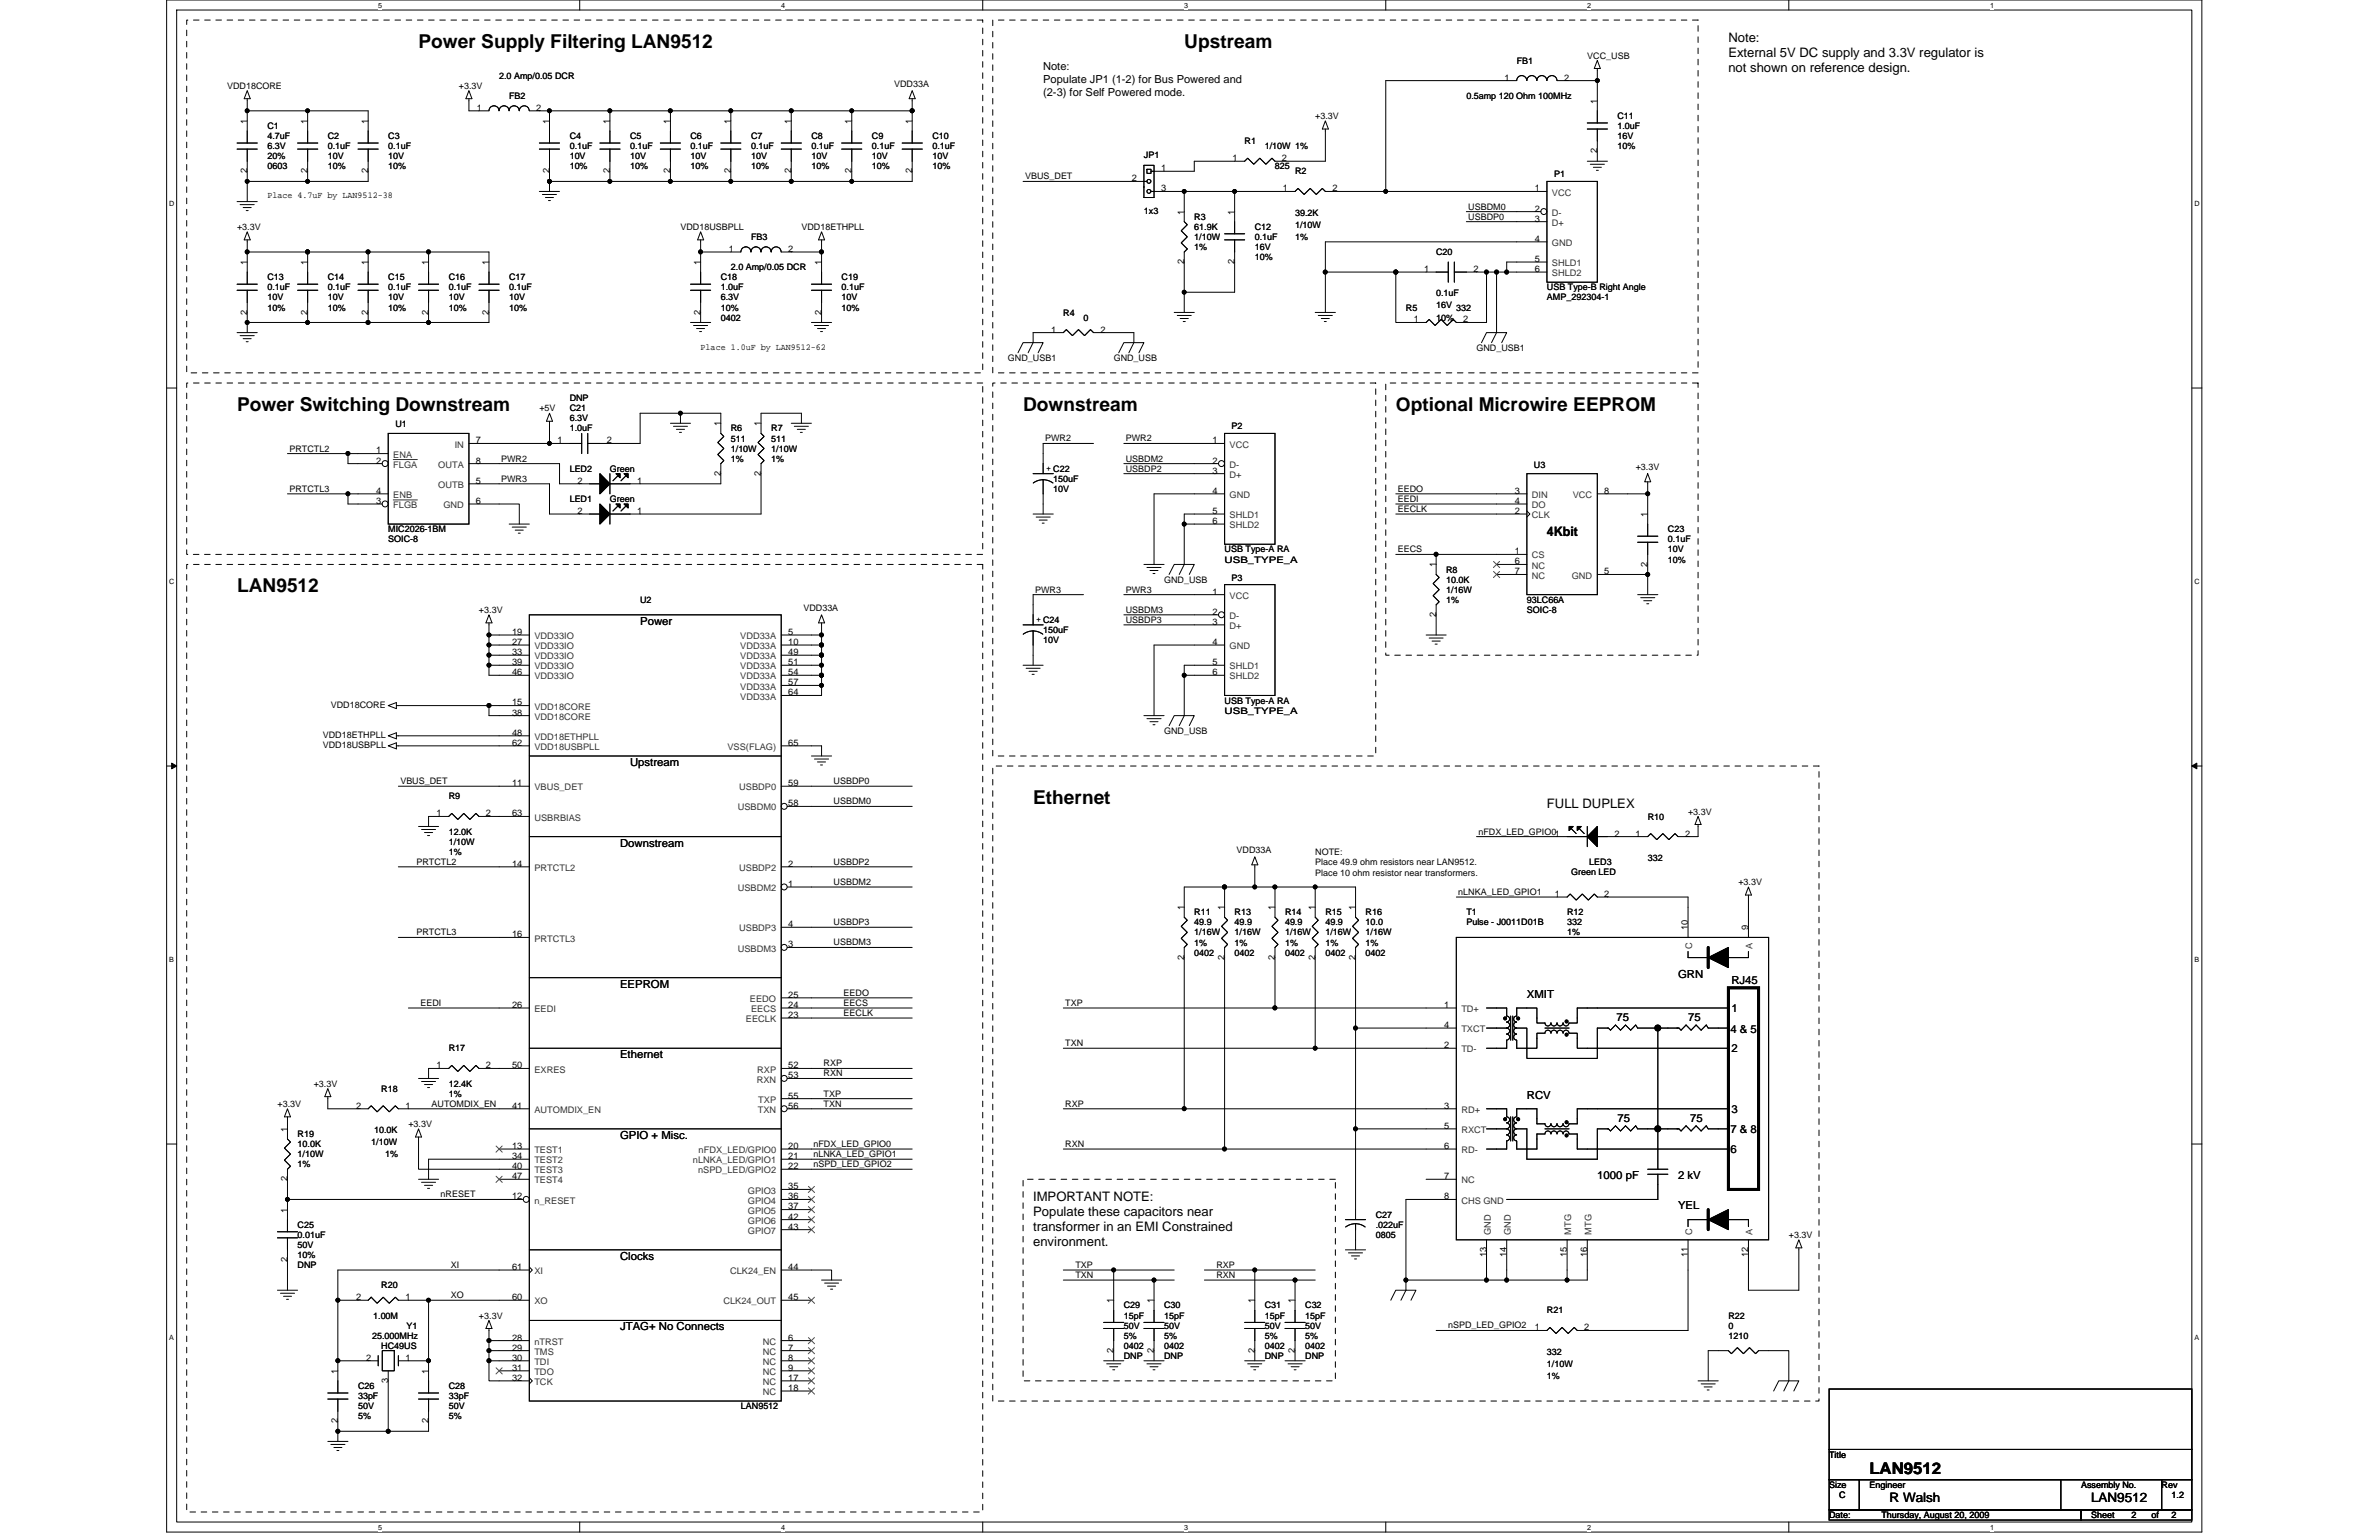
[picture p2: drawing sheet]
<svg xmlns="http://www.w3.org/2000/svg" width="432mm" height="279mm" viewBox="0 0 432 279" stroke-linecap="round" stroke-linejoin="round" font-family="sans-serif">
<defs><g id="words">
<g font-size="3.5">
<text x="76" y="8.7">Power Supply Filtering LAN9512</text>
<text x="214.9" y="8.7">Upstream</text>
<text x="43" y="74.5">Power Switching Downstream</text>
<text x="185.7" y="74.5">Downstream</text>
<text x="253.3" y="74.5">Optional Microwire EEPROM</text>
<text x="43" y="107.4">LAN9512</text>
<text x="187.5" y="145.9">Ethernet</text>
</g>
<text font-size="2.9" x="339.3" y="267.5">LAN9512</text>
<g font-size="2.4">
<text x="313.7" y="7.6">Note:</text>
<text x="313.7" y="10.3">External 5V DC supply and 3.3V regulator is</text>
<text x="313.7" y="13.1">not shown on reference design.</text>
<text x="280.8" y="97.3">4Kbit</text>
<text x="280.8" y="146.6">FULL DUPLEX</text>
<text x="187.5" y="217.9">IMPORTANT NOTE:</text>
<text x="187.5" y="220.6">Populate these capacitors near</text>
<text x="187.5" y="223.4">transformer in an EMI Constrained</text>
<text x="187.5" y="226.1">environment.</text>
<text x="343" y="272.4">R Walsh</text>
<text x="379.5" y="272.4">LAN9512</text>
</g>
<g font-size="2">
<text x="189.3" y="12.8">Note:</text>
<text x="189.3" y="15.1">Populate JP1 (1-2) for Bus Powered and</text>
<text x="189.3" y="17.4">(2-3) for Self Powered mode.</text>
<text x="116.2" y="113.3">Power</text>
<text x="114.4" y="139">Upstream</text>
<text x="112.5" y="153.6">Downstream</text>
<text x="112.5" y="179.2">EEPROM</text>
<text x="304.6" y="177.4">GRN</text>
<text x="314.3" y="178.5">RJ45</text>
<text x="277.1" y="181">XMIT</text>
<text x="293.4" y="185.2">75</text>
<text x="306.4" y="185.2">75</text>
<text x="314.3" y="183.6">1</text>
<text x="112.5" y="192">Ethernet</text>
<text x="314.1" y="187.4">4 &amp; 5</text>
<text x="314.3" y="190.9">2</text>
<text x="277.1" y="199.3">RCV</text>
<text x="293.6" y="203.5">75</text>
<text x="306.7" y="203.5">75</text>
<text x="314.3" y="201.9">3</text>
<text x="112.5" y="206.6">GPIO + Misc.</text>
<text x="314.1" y="205.5">7 &amp; 8</text>
<text x="314.1" y="209.2">6</text>
<text x="289.9" y="213.9">1000 pF</text>
<text x="304.6" y="213.9">2 kV</text>
<text x="304.6" y="219.4">YEL</text>
<text x="112.5" y="228.6">Clocks</text>
<text x="112.5" y="241.4">JTAG+ No Connects</text>
</g>
<g font-size="1.7">
<text x="273.1" y="14.6">1</text>
<text x="283.9" y="14.6">2</text>
<text x="44.9" y="22.5" transform="rotate(-90 44.9 22.5)">1</text>
<text x="55.8" y="22.5" transform="rotate(-90 55.8 22.5)">1</text>
<text x="66.8" y="22.5" transform="rotate(-90 66.8 22.5)">1</text>
<text x="86.6" y="20.1">1</text>
<text x="97.3" y="20.1">2</text>
<text x="99.7" y="22.5" transform="rotate(-90 99.7 22.5)">1</text>
<text x="110.7" y="22.5" transform="rotate(-90 110.7 22.5)">1</text>
<text x="121.7" y="22.5" transform="rotate(-90 121.7 22.5)">1</text>
<text x="132.6" y="22.5" transform="rotate(-90 132.6 22.5)">1</text>
<text x="143.6" y="22.5" transform="rotate(-90 143.6 22.5)">1</text>
<text x="154.6" y="22.5" transform="rotate(-90 154.6 22.5)">1</text>
<text x="165.5" y="22.5" transform="rotate(-90 165.5 22.5)">1</text>
<text x="289.9" y="18.8" transform="rotate(-90 289.9 18.8)">1</text>
<text x="223.7" y="29.2">1</text>
<text x="232.7" y="29.2">2</text>
<text x="289.9" y="27.8" transform="rotate(-90 289.9 27.8)">2</text>
<text x="44.9" y="31.5" transform="rotate(-90 44.9 31.5)">2</text>
<text x="55.8" y="31.5" transform="rotate(-90 55.8 31.5)">2</text>
<text x="66.8" y="31.5" transform="rotate(-90 66.8 31.5)">2</text>
<text x="99.7" y="31.5" transform="rotate(-90 99.7 31.5)">2</text>
<text x="110.7" y="31.5" transform="rotate(-90 110.7 31.5)">2</text>
<text x="121.7" y="31.5" transform="rotate(-90 121.7 31.5)">2</text>
<text x="132.6" y="31.5" transform="rotate(-90 132.6 31.5)">2</text>
<text x="143.6" y="31.5" transform="rotate(-90 143.6 31.5)">2</text>
<text x="154.6" y="31.5" transform="rotate(-90 154.6 31.5)">2</text>
<text x="165.5" y="31.5" transform="rotate(-90 165.5 31.5)">2</text>
<text x="205.4" y="32.9">2</text>
<text x="210.7" y="31.1">1</text>
<text x="210.7" y="34.7">3</text>
<text x="232.9" y="34.7">1</text>
<text x="241.8" y="34.7">2</text>
<text x="278.6" y="34.7">1</text>
<text x="214.9" y="38.9" transform="rotate(-90 214.9 38.9)">1</text>
<text x="224.1" y="38.9" transform="rotate(-90 224.1 38.9)">1</text>
<text x="278.6" y="40.2">3</text>
<text x="278.6" y="38.4">2</text>
<text x="132.3" y="45.7">1</text>
<text x="143.1" y="45.7">2</text>
<text x="214.9" y="47.9" transform="rotate(-90 214.9 47.9)">2</text>
<text x="224.1" y="47.9" transform="rotate(-90 224.1 47.9)">2</text>
<text x="278.6" y="47.5">5</text>
<text x="278.6" y="43.9">4</text>
<text x="44.9" y="48.1" transform="rotate(-90 44.9 48.1)">1</text>
<text x="55.8" y="48.1" transform="rotate(-90 55.8 48.1)">1</text>
<text x="66.8" y="48.1" transform="rotate(-90 66.8 48.1)">1</text>
<text x="77.8" y="48.1" transform="rotate(-90 77.8 48.1)">1</text>
<text x="88.7" y="48.1" transform="rotate(-90 88.7 48.1)">1</text>
<text x="127.1" y="48.1" transform="rotate(-90 127.1 48.1)">1</text>
<text x="149.1" y="48.1" transform="rotate(-90 149.1 48.1)">1</text>
<text x="258.5" y="49.3">1</text>
<text x="267.4" y="49.3">2</text>
<text x="278.6" y="49.3">6</text>
<text x="44.9" y="57.1" transform="rotate(-90 44.9 57.1)">2</text>
<text x="55.8" y="57.1" transform="rotate(-90 55.8 57.1)">2</text>
<text x="66.8" y="57.1" transform="rotate(-90 66.8 57.1)">2</text>
<text x="77.8" y="57.1" transform="rotate(-90 77.8 57.1)">2</text>
<text x="88.7" y="57.1" transform="rotate(-90 88.7 57.1)">2</text>
<text x="127.1" y="57.1" transform="rotate(-90 127.1 57.1)">2</text>
<text x="149.1" y="57.1" transform="rotate(-90 149.1 57.1)">2</text>
<text x="256.6" y="58.5">1</text>
<text x="265.6" y="58.5">2</text>
<text x="190.8" y="60.3">1</text>
<text x="199.7" y="60.3">2</text>
<text x="130.8" y="77.4" transform="rotate(-90 130.8 77.4)">1</text>
<text x="138.1" y="77.4" transform="rotate(-90 138.1 77.4)">1</text>
<text x="68.3" y="82.3">1</text>
<text x="86.4" y="80.4">7</text>
<text x="101.2" y="80.4">1</text>
<text x="110.2" y="80.4">2</text>
<text x="220.1" y="80.4">1</text>
<text x="68.3" y="89.6">4</text>
<text x="68.3" y="84.1">2</text>
<text x="86.4" y="87.8">5</text>
<text x="86.4" y="84.1">8</text>
<text x="104.8" y="87.8">2</text>
<text x="115.6" y="87.8">1</text>
<text x="130.8" y="86.3" transform="rotate(-90 130.8 86.3)">2</text>
<text x="138.1" y="86.3" transform="rotate(-90 138.1 86.3)">2</text>
<text x="220.1" y="85.9">3</text>
<text x="220.1" y="89.6">4</text>
<text x="220.1" y="84.1">2</text>
<text x="274.9" y="89.6">3</text>
<text x="291.2" y="89.6">8</text>
<text x="68.3" y="91.4">3</text>
<text x="86.4" y="91.4">6</text>
<text x="104.8" y="93.2">2</text>
<text x="115.6" y="93.2">1</text>
<text x="220.1" y="93.2">5</text>
<text x="220.1" y="95.1">6</text>
<text x="274.9" y="93.2">2</text>
<text x="274.9" y="91.4">4</text>
<text x="299" y="93.8" transform="rotate(-90 299 93.8)">1</text>
<text x="274.9" y="100.6">1</text>
<text x="220.1" y="107.9">1</text>
<text x="260.6" y="103" transform="rotate(-90 260.6 103)">1</text>
<text x="274.9" y="102.4">6</text>
<text x="274.9" y="104.2">7</text>
<text x="291.2" y="104.2">5</text>
<text x="299" y="102.8" transform="rotate(-90 299 102.8)">2</text>
<text x="220.1" y="113.3">3</text>
<text x="220.1" y="111.5">2</text>
<text x="260.6" y="111.9" transform="rotate(-90 260.6 111.9)">2</text>
<text x="92.9" y="118.9">33</text>
<text x="92.9" y="117">27</text>
<text x="92.9" y="115.2">19</text>
<text x="143.1" y="115.2">5</text>
<text x="143.1" y="117">10</text>
<text x="143.1" y="118.9">49</text>
<text x="220.1" y="117">4</text>
<text x="92.9" y="120.7">39</text>
<text x="92.9" y="122.5">46</text>
<text x="143.1" y="120.7">51</text>
<text x="143.1" y="122.5">54</text>
<text x="143.1" y="124.3">57</text>
<text x="220.1" y="120.7">5</text>
<text x="220.1" y="122.5">6</text>
<text x="92.9" y="129.8">38</text>
<text x="92.9" y="128">15</text>
<text x="143.1" y="126.2">64</text>
<text x="92.9" y="135.3">62</text>
<text x="92.9" y="133.5">48</text>
<text x="143.1" y="135.3">65</text>
<text x="92.9" y="142.6">11</text>
<text x="143.1" y="142.6">59</text>
<text x="79.2" y="148.1">1</text>
<text x="88.2" y="148.1">2</text>
<text x="92.9" y="148.1">63</text>
<text x="143.1" y="146.3">58</text>
<text x="293" y="151.8">2</text>
<text x="296.9" y="151.8">1</text>
<text x="305.8" y="151.8">2</text>
<text x="92.9" y="157.2">14</text>
<text x="143.1" y="160.9">1</text>
<text x="143.1" y="157.2">2</text>
<text x="214.9" y="165.1" transform="rotate(-90 214.9 165.1)">1</text>
<text x="222.2" y="165.1" transform="rotate(-90 222.2 165.1)">1</text>
<text x="231.4" y="165.1" transform="rotate(-90 231.4 165.1)">1</text>
<text x="238.7" y="165.1" transform="rotate(-90 238.7 165.1)">1</text>
<text x="246" y="165.1" transform="rotate(-90 246 165.1)">1</text>
<text x="282.2" y="162.7">1</text>
<text x="291.2" y="162.7">2</text>
<text x="92.9" y="170.1">16</text>
<text x="143.1" y="171.9">3</text>
<text x="143.1" y="168.2">4</text>
<text x="306.4" y="168.8" transform="rotate(-90 306.4 168.8)">10</text>
<text x="317.3" y="168.8" transform="rotate(-90 317.3 168.8)">9</text>
<text x="214.9" y="174.1" transform="rotate(-90 214.9 174.1)">2</text>
<text x="222.2" y="174.1" transform="rotate(-90 222.2 174.1)">2</text>
<text x="231.4" y="174.1" transform="rotate(-90 231.4 174.1)">2</text>
<text x="238.7" y="174.1" transform="rotate(-90 238.7 174.1)">2</text>
<text x="246" y="174.1" transform="rotate(-90 246 174.1)">2</text>
<text x="92.9" y="182.9">26</text>
<text x="143.1" y="184.7">23</text>
<text x="143.1" y="181">25</text>
<text x="143.1" y="182.9">24</text>
<text x="262.1" y="182.9">1</text>
<text x="262.1" y="186.5">4</text>
<text x="262.1" y="190.2">2</text>
<text x="79.2" y="193.8">1</text>
<text x="88.2" y="193.8">2</text>
<text x="92.9" y="193.8">50</text>
<text x="143.1" y="193.8">52</text>
<text x="143.1" y="195.6">53</text>
<text x="64.6" y="201.1">2</text>
<text x="73.6" y="201.1">1</text>
<text x="92.9" y="201.1">41</text>
<text x="143.1" y="199.3">55</text>
<text x="143.1" y="201.1">56</text>
<text x="262.1" y="201.1">3</text>
<text x="52.2" y="205.4" transform="rotate(-90 52.2 205.4)">1</text>
<text x="92.9" y="208.4">13</text>
<text x="143.1" y="208.4">20</text>
<text x="262.1" y="204.8">5</text>
<text x="262.1" y="208.4">6</text>
<text x="52.2" y="214.3" transform="rotate(-90 52.2 214.3)">2</text>
<text x="92.9" y="210.3">34</text>
<text x="92.9" y="212.1">40</text>
<text x="92.9" y="213.9">47</text>
<text x="143.1" y="212.1">22</text>
<text x="143.1" y="210.3">21</text>
<text x="143.1" y="215.8">35</text>
<text x="262.1" y="213.9">7</text>
<text x="52.2" y="220" transform="rotate(-90 52.2 220)">1</text>
<text x="92.9" y="217.6">12</text>
<text x="143.1" y="217.6">36</text>
<text x="143.1" y="219.4">37</text>
<text x="143.1" y="221.3">42</text>
<text x="262.1" y="217.6">8</text>
<text x="143.1" y="223.1">43</text>
<text x="52.2" y="229" transform="rotate(-90 52.2 229)">2</text>
<text x="92.9" y="230.4">61</text>
<text x="143.1" y="230.4">44</text>
<text x="269.8" y="228.1" transform="rotate(-90 269.8 228.1)">13</text>
<text x="273.5" y="228.1" transform="rotate(-90 273.5 228.1)">14</text>
<text x="284.4" y="228.1" transform="rotate(-90 284.4 228.1)">15</text>
<text x="288.1" y="228.1" transform="rotate(-90 288.1 228.1)">16</text>
<text x="306.4" y="228.1" transform="rotate(-90 306.4 228.1)">11</text>
<text x="317.3" y="228.1" transform="rotate(-90 317.3 228.1)">12</text>
<text x="64.6" y="235.9">2</text>
<text x="73.6" y="235.9">1</text>
<text x="92.9" y="235.9">60</text>
<text x="143.1" y="235.9">45</text>
<text x="202.1" y="236.5" transform="rotate(-90 202.1 236.5)">1</text>
<text x="209.4" y="236.5" transform="rotate(-90 209.4 236.5)">1</text>
<text x="227.7" y="236.5" transform="rotate(-90 227.7 236.5)">1</text>
<text x="235" y="236.5" transform="rotate(-90 235 236.5)">1</text>
<text x="92.9" y="243.2">28</text>
<text x="92.9" y="245">29</text>
<text x="143.1" y="245">7</text>
<text x="143.1" y="243.2">6</text>
<text x="202.1" y="245.4" transform="rotate(-90 202.1 245.4)">2</text>
<text x="209.4" y="245.4" transform="rotate(-90 209.4 245.4)">2</text>
<text x="227.7" y="245.4" transform="rotate(-90 227.7 245.4)">2</text>
<text x="235" y="245.4" transform="rotate(-90 235 245.4)">2</text>
<text x="278.6" y="241.4">1</text>
<text x="287.5" y="241.4">2</text>
<text x="61.3" y="249.3" transform="rotate(-90 61.3 249.3)">1</text>
<text x="66.4" y="246.9">2</text>
<text x="70.4" y="250.9" transform="rotate(-90 70.4 250.9)">3</text>
<text x="73.6" y="246.9">1</text>
<text x="77.8" y="249.3" transform="rotate(-90 77.8 249.3)">1</text>
<text x="92.9" y="246.9">30</text>
<text x="92.9" y="248.7">31</text>
<text x="92.9" y="250.5">32</text>
<text x="143.1" y="248.7">9</text>
<text x="143.1" y="246.9">8</text>
<text x="143.1" y="250.5">17</text>
<text x="143.1" y="252.3">18</text>
<text x="61.3" y="258.2" transform="rotate(-90 61.3 258.2)">2</text>
<text x="77.8" y="258.2" transform="rotate(-90 77.8 258.2)">2</text>
</g>
<g font-size="1.7" fill="#333">
<text x="281.7" y="35.5">VCC</text>
<text x="281.7" y="41">D+</text>
<text x="281.7" y="39.1">D-</text>
<text x="281.7" y="44.6">GND</text>
<text x="281.7" y="48.3">SHLD1</text>
<text x="281.7" y="50.1">SHLD2</text>
<text x="71.4" y="83">ENA</text>
<text x="82.5" y="81.2">IN</text>
<text x="223.2" y="81.2">VCC</text>
<text x="71.4" y="84.9">FLGA</text>
<text x="79.5" y="88.5">OUTB</text>
<text x="79.5" y="84.9">OUTA</text>
<text x="223.2" y="86.7">D+</text>
<text x="223.2" y="84.9">D-</text>
<text x="71.4" y="92.2">FLGB</text>
<text x="71.4" y="90.3">ENB</text>
<text x="80.5" y="92.2">GND</text>
<text x="223.2" y="94">SHLD1</text>
<text x="223.2" y="95.8">SHLD2</text>
<text x="223.2" y="90.3">GND</text>
<text x="278" y="94">CLK</text>
<text x="278" y="90.3">DIN</text>
<text x="278" y="92.2">DO</text>
<text x="285.5" y="90.3">VCC</text>
<text x="278" y="101.3">CS</text>
<text x="278" y="103.1">NC</text>
<text x="278" y="105">NC</text>
<text x="285.3" y="105">GND</text>
<text x="223.2" y="108.6">VCC</text>
<text x="223.2" y="112.3">D-</text>
<text x="97" y="119.6">VDD33IO</text>
<text x="97" y="117.8">VDD33IO</text>
<text x="97" y="116">VDD33IO</text>
<text x="134.4" y="116">VDD33A</text>
<text x="134.4" y="117.8">VDD33A</text>
<text x="134.4" y="119.6">VDD33A</text>
<text x="223.2" y="114.1">D+</text>
<text x="223.2" y="117.8">GND</text>
<text x="97" y="121.4">VDD33IO</text>
<text x="97" y="123.3">VDD33IO</text>
<text x="134.4" y="121.4">VDD33A</text>
<text x="134.4" y="123.3">VDD33A</text>
<text x="134.4" y="125.1">VDD33A</text>
<text x="223.2" y="121.4">SHLD1</text>
<text x="223.2" y="123.3">SHLD2</text>
<text x="97" y="130.6">VDD18CORE</text>
<text x="97" y="128.8">VDD18CORE</text>
<text x="134.4" y="126.9">VDD33A</text>
<text x="97" y="136.1">VDD18USBPLL</text>
<text x="97" y="134.2">VDD18ETHPLL</text>
<text x="132" y="136.1">VSS(FLAG)</text>
<text x="97" y="143.4">VBUS_DET</text>
<text x="134.2" y="143.4">USBDP0</text>
<text x="97" y="148.9">USBRBIAS</text>
<text x="133.9" y="147">USBDM0</text>
<text x="97" y="158">PRTCTL2</text>
<text x="133.9" y="161.7">USBDM2</text>
<text x="134.2" y="158">USBDP2</text>
<text x="97" y="170.8">PRTCTL3</text>
<text x="133.9" y="172.6">USBDM3</text>
<text x="134.2" y="169">USBDP3</text>
<text x="307.1" y="172.2" transform="rotate(-90 307.1 172.2)">C</text>
<text x="318.1" y="172.1" transform="rotate(-90 318.1 172.1)">A</text>
<text x="97" y="183.6">EEDI</text>
<text x="135.4" y="185.4">EECLK</text>
<text x="136.1" y="181.8">EEDO</text>
<text x="136.3" y="183.6">EECS</text>
<text x="265.2" y="183.6">TD+</text>
<text x="265.2" y="187.3">TXCT</text>
<text x="265.2" y="190.9">TD-</text>
<text x="97" y="194.6">EXRES</text>
<text x="137.4" y="196.4">RXN</text>
<text x="137.4" y="194.6">RXP</text>
<text x="97" y="201.9">AUTOMDIX_EN</text>
<text x="137.5" y="201.9">TXN</text>
<text x="137.6" y="200.1">TXP</text>
<text x="265.2" y="201.9">RD+</text>
<text x="97" y="209.2">TEST1</text>
<text x="126.8" y="209.2">nFDX_LED/GPIO0</text>
<text x="265.2" y="205.5">RXCT</text>
<text x="265.2" y="209.2">RD-</text>
<text x="97" y="211.1">TEST2</text>
<text x="97" y="212.9">TEST3</text>
<text x="97" y="214.7">TEST4</text>
<text x="125.8" y="211.1">nLNKA_LED/GPIO1</text>
<text x="126.7" y="212.9">nSPD_LED/GPIO2</text>
<text x="265.2" y="214.7">NC</text>
<text x="97" y="218.4">n_RESET</text>
<text x="135.7" y="216.5">GPIO3</text>
<text x="135.7" y="218.4">GPIO4</text>
<text x="135.7" y="220.2">GPIO5</text>
<text x="265.2" y="218.4">CHS GND</text>
<text x="135.7" y="222">GPIO6</text>
<text x="135.7" y="223.8">GPIO7</text>
<text x="270.6" y="224" transform="rotate(-90 270.6 224)">GND</text>
<text x="274.2" y="224" transform="rotate(-90 274.2 224)">GND</text>
<text x="285.2" y="224" transform="rotate(-90 285.2 224)">MTG</text>
<text x="288.9" y="224" transform="rotate(-90 288.9 224)">MTG</text>
<text x="307.1" y="224" transform="rotate(-90 307.1 224)">C</text>
<text x="318.1" y="224" transform="rotate(-90 318.1 224)">A</text>
<text x="97" y="231.2">XI</text>
<text x="132.5" y="231.2">CLK24_EN</text>
<text x="97" y="236.6">XO</text>
<text x="131.3" y="236.6">CLK24_OUT</text>
<text x="97" y="244">nTRST</text>
<text x="97" y="245.8">TMS</text>
<text x="138.5" y="245.8">NC</text>
<text x="138.5" y="244">NC</text>
<text x="97" y="247.6">TDI</text>
<text x="97" y="249.4">TDO</text>
<text x="97" y="251.3">TCK</text>
<text x="138.5" y="249.4">NC</text>
<text x="138.5" y="247.6">NC</text>
<text x="138.5" y="251.3">NC</text>
<text x="138.5" y="253.1">NC</text>
</g>
<g font-size="1.6">
<text x="275.3" y="11.5">FB1</text>
<text x="288.1" y="10.6">VCC_USB</text>
<text x="41.2" y="16.1">VDD18CORE</text>
<text x="83.3" y="16.1">+3.3V</text>
<text x="90.6" y="14.3">2.0 Amp/0.05 DCR</text>
<text x="92.4" y="17.9">FB2</text>
<text x="162.3" y="15.7">VDD33A</text>
<text x="266.1" y="17.9">0.5amp 120 Ohm 100MHz</text>
<text x="48.5" y="23.4">C1</text>
<text x="238.7" y="21.6">+3.3V</text>
<text x="293.6" y="21.6">C11</text>
<text x="293.6" y="23.4">1.0uF</text>
<text x="48.5" y="25.3">4.7uF</text>
<text x="48.5" y="27.1">6.3V</text>
<text x="48.5" y="28.9">20%</text>
<text x="59.5" y="25.3">C2</text>
<text x="59.5" y="27.1">0.1uF</text>
<text x="59.5" y="28.9">10V</text>
<text x="70.5" y="25.3">C3</text>
<text x="70.5" y="27.1">0.1uF</text>
<text x="70.5" y="28.9">10V</text>
<text x="103.4" y="25.3">C4</text>
<text x="103.4" y="27.1">0.1uF</text>
<text x="103.4" y="28.9">10V</text>
<text x="114.4" y="25.3">C5</text>
<text x="114.4" y="27.1">0.1uF</text>
<text x="114.4" y="28.9">10V</text>
<text x="125.3" y="25.3">C6</text>
<text x="125.3" y="27.1">0.1uF</text>
<text x="125.3" y="28.9">10V</text>
<text x="136.3" y="25.3">C7</text>
<text x="136.3" y="27.1">0.1uF</text>
<text x="136.3" y="28.9">10V</text>
<text x="147.3" y="25.3">C8</text>
<text x="147.3" y="27.1">0.1uF</text>
<text x="147.3" y="28.9">10V</text>
<text x="158.3" y="25.3">C9</text>
<text x="158.3" y="27.1">0.1uF</text>
<text x="158.3" y="28.9">10V</text>
<text x="169.2" y="25.3">C10</text>
<text x="169.2" y="27.1">0.1uF</text>
<text x="169.2" y="28.9">10V</text>
<text x="207.6" y="28.7">JP1</text>
<text x="225.9" y="26.2">R1</text>
<text x="229.6" y="27.1">1/10W 1%</text>
<text x="293.6" y="25.3">16V</text>
<text x="293.6" y="27.1">10%</text>
<text x="48.5" y="30.7">0603</text>
<text x="59.5" y="30.7">10%</text>
<text x="70.5" y="30.7">10%</text>
<text x="103.4" y="30.7">10%</text>
<text x="114.4" y="30.7">10%</text>
<text x="125.3" y="30.7">10%</text>
<text x="136.3" y="30.7">10%</text>
<text x="147.3" y="30.7">10%</text>
<text x="158.3" y="30.7">10%</text>
<text x="169.2" y="30.7">10%</text>
<text x="186.1" y="32.6">VBUS_DET</text>
<text x="231.4" y="30.7">825</text>
<text x="235.1" y="31.6">R2</text>
<text x="282.1" y="32.2">P1</text>
<text x="43" y="41.7">+3.3V</text>
<text x="48.5" y="36">Place 4.7uF by LAN9512-38</text>
<text x="123.5" y="41.7">VDD18USBPLL</text>
<text x="145.5" y="41.7">VDD18ETHPLL</text>
<text x="207.6" y="38.8">1x3</text>
<text x="216.8" y="39.9">R3</text>
<text x="216.8" y="41.7">61.9K</text>
<text x="227.8" y="41.7">C12</text>
<text x="235.1" y="39.1">39.2K</text>
<text x="235.1" y="41.3">1/10W</text>
<text x="266.5" y="38">USBDM0</text>
<text x="266.5" y="39.9">USBDP0</text>
<text x="136.3" y="43.5">FB3</text>
<text x="216.8" y="43.5">1/10W</text>
<text x="216.8" y="45.4">1%</text>
<text x="227.8" y="43.5">0.1uF</text>
<text x="227.8" y="45.4">16V</text>
<text x="227.8" y="47.2">10%</text>
<text x="235.1" y="43.5">1%</text>
<text x="260.7" y="46.3">C20</text>
<text x="48.5" y="50.8">C13</text>
<text x="48.5" y="52.7">0.1uF</text>
<text x="59.5" y="50.8">C14</text>
<text x="59.5" y="52.7">0.1uF</text>
<text x="70.5" y="50.8">C15</text>
<text x="70.5" y="52.7">0.1uF</text>
<text x="81.4" y="50.8">C16</text>
<text x="81.4" y="52.7">0.1uF</text>
<text x="92.4" y="50.8">C17</text>
<text x="92.4" y="52.7">0.1uF</text>
<text x="130.8" y="50.8">C18</text>
<text x="130.8" y="52.7">1.0uF</text>
<text x="132.7" y="49">2.0 Amp/0.05 DCR</text>
<text x="152.8" y="50.8">C19</text>
<text x="152.8" y="52.7">0.1uF</text>
<text x="260.7" y="53.8">0.1uF</text>
<text x="280.8" y="52.7">USB Type-B Right Angle</text>
<text x="48.5" y="54.5">10V</text>
<text x="48.5" y="56.3">10%</text>
<text x="59.5" y="54.5">10V</text>
<text x="59.5" y="56.3">10%</text>
<text x="70.5" y="54.5">10V</text>
<text x="70.5" y="56.3">10%</text>
<text x="81.4" y="54.5">10V</text>
<text x="81.4" y="56.3">10%</text>
<text x="92.4" y="54.5">10V</text>
<text x="92.4" y="56.3">10%</text>
<text x="130.8" y="54.5">6.3V</text>
<text x="130.8" y="56.3">10%</text>
<text x="130.8" y="58.2">0402</text>
<text x="152.8" y="54.5">10V</text>
<text x="152.8" y="56.3">10%</text>
<text x="193" y="57.3">R4</text>
<text x="196.7" y="58.2">0</text>
<text x="255.2" y="56.3">R5</text>
<text x="260.7" y="56">16V 332</text>
<text x="260.7" y="58.2">10%</text>
<text x="280.8" y="54.5">AMP_292304-1</text>
<text x="127.2" y="63.4">Place 1.0uF by LAN9512-62</text>
<text x="182.9" y="65.5">GND_USB1</text>
<text x="202.1" y="65.5">GND_USB</text>
<text x="268" y="63.6">GND_USB1</text>
<text x="71.8" y="77.6">U1</text>
<text x="97.9" y="74.6">+5V</text>
<text x="103.4" y="74.6">C21</text>
<text x="103.4" y="76.5">6.3V</text>
<text x="103.4" y="72.8">DNP</text>
<text x="223.5" y="77.9">P2</text>
<text x="52.5" y="81.9">PRTCTL2</text>
<text x="91" y="83.8">PWR2</text>
<text x="103.4" y="78.3">1.0uF</text>
<text x="132.7" y="78.3">R6</text>
<text x="132.7" y="80.1">511</text>
<text x="132.7" y="81.9">1/10W</text>
<text x="132.7" y="83.8">1%</text>
<text x="140" y="78.3">R7</text>
<text x="140" y="80.1">511</text>
<text x="140" y="81.9">1/10W</text>
<text x="140" y="83.8">1%</text>
<text x="189.7" y="80.1">PWR2</text>
<text x="204.3" y="83.8">USBDM2</text>
<text x="204.3" y="80.1">PWR2</text>
<text x="52.5" y="89.2">PRTCTL3</text>
<text x="91" y="87.4">PWR3</text>
<text x="103.4" y="85.6">LED2</text>
<text x="110.7" y="85.6">Green</text>
<text x="189.9" y="85.4">+ C22</text>
<text x="191.2" y="87.4">150uF</text>
<text x="191.2" y="89.3">10V</text>
<text x="204.3" y="85.6">USBDP2</text>
<text x="253.7" y="89.2">EEDO</text>
<text x="278.4" y="84.9">U3</text>
<text x="296.9" y="85.2">+3.3V</text>
<text x="103.4" y="91.1">LED1</text>
<text x="110.7" y="91.1">Green</text>
<text x="253.7" y="91.1">EEDI</text>
<text x="253.7" y="92.9">EECLK</text>
<text x="70.5" y="96.6">MIC2026-1BM</text>
<text x="70.5" y="98.4">SOIC-8</text>
<text x="222.3" y="100.2">USB Type-A RA</text>
<text x="253.7" y="100.2">EECS</text>
<text x="302.7" y="96.6">C23</text>
<text x="302.7" y="98.4">0.1uF</text>
<text x="302.7" y="100.2">10V</text>
<text x="187.9" y="107.5">PWR3</text>
<text x="204.3" y="107.5">PWR3</text>
<text x="211.3" y="105.7">GND_USB</text>
<text x="222.3" y="102.1">USB_TYPE_A</text>
<text x="223.5" y="105.3">P3</text>
<text x="262.5" y="103.9">R8</text>
<text x="262.5" y="105.7">10.0K</text>
<text x="262.5" y="107.5">1/16W</text>
<text x="302.7" y="102.1">10%</text>
<text x="86.9" y="111.2">+3.3V</text>
<text x="116.2" y="109.4">U2</text>
<text x="145.8" y="110.8">VDD33A</text>
<text x="188.1" y="112.8">+ C24</text>
<text x="204.3" y="111.2">USBDM3</text>
<text x="204.3" y="113">USBDP3</text>
<text x="262.5" y="109.4">1%</text>
<text x="277.1" y="109.4">93LC66A</text>
<text x="277.1" y="111.2">SOIC-8</text>
<text x="189.3" y="114.9">150uF</text>
<text x="189.3" y="116.7">10V</text>
<text x="60" y="128.4">VDD18CORE</text>
<text x="222.3" y="127.7">USB Type-A RA</text>
<text x="222.3" y="129.5">USB_TYPE_A</text>
<text x="58.6" y="133.9">VDD18ETHPLL</text>
<text x="58.6" y="135.7">VDD18USBPLL</text>
<text x="211.3" y="133.1">GND_USB</text>
<text x="72.7" y="142.3">VBUS_DET</text>
<text x="151.3" y="142.3">USBDP0</text>
<text x="81.4" y="145">R9</text>
<text x="151.3" y="145.9">USBDM0</text>
<text x="299.1" y="148.7">R10</text>
<text x="306.4" y="147.8">+3.3V</text>
<text x="81.4" y="151.4">12.0K</text>
<text x="81.4" y="153.3">1/10W</text>
<text x="81.4" y="155.1">1%</text>
<text x="224.5" y="154.7">VDD33A</text>
<text x="238.7" y="155.1">NOTE:</text>
<text x="268.4" y="151.4">nFDX_LED_GPIO01</text>
<text x="75.6" y="156.9">PRTCTL2</text>
<text x="151.3" y="160.6">USBDM2</text>
<text x="151.3" y="156.9">USBDP2</text>
<text x="238.7" y="157">Place 49.9 ohm resistors near LAN9512.</text>
<text x="238.7" y="158.9">Place 10 ohm resistor near transformers.</text>
<text x="285.2" y="158.8">Green LED</text>
<text x="288.5" y="156.9">LED3</text>
<text x="299.1" y="156.2">332</text>
<text x="315.5" y="160.6">+3.3V</text>
<text x="151.3" y="167.9">USBDP3</text>
<text x="216.8" y="166.1">R11</text>
<text x="216.8" y="167.9">49.9</text>
<text x="224.1" y="166.1">R13</text>
<text x="224.1" y="167.9">49.9</text>
<text x="233.2" y="166.1">R14</text>
<text x="233.2" y="167.9">49.9</text>
<text x="240.6" y="166.1">R15</text>
<text x="240.6" y="167.9">49.9</text>
<text x="247.9" y="166.1">R16</text>
<text x="247.9" y="167.9">10.0</text>
<text x="264.7" y="162.4">nLNKA_LED_GPIO1</text>
<text x="266.1" y="166.1">T1</text>
<text x="266.1" y="167.9">Pulse - J0011D01B</text>
<text x="284.4" y="166.1">R12</text>
<text x="284.4" y="167.9">332</text>
<text x="75.6" y="169.7">PRTCTL3</text>
<text x="151.3" y="171.5">USBDM3</text>
<text x="216.8" y="169.7">1/16W</text>
<text x="216.8" y="171.6">1%</text>
<text x="216.8" y="173.4">0402</text>
<text x="224.1" y="169.7">1/16W</text>
<text x="224.1" y="171.6">1%</text>
<text x="224.1" y="173.4">0402</text>
<text x="233.2" y="169.7">1/16W</text>
<text x="233.2" y="171.6">1%</text>
<text x="233.2" y="173.4">0402</text>
<text x="240.6" y="169.7">1/16W</text>
<text x="240.6" y="171.6">1%</text>
<text x="240.6" y="173.4">0402</text>
<text x="247.9" y="169.7">1/16W</text>
<text x="247.9" y="171.6">1%</text>
<text x="247.9" y="173.4">0402</text>
<text x="284.4" y="169.7">1%</text>
<text x="76.3" y="182.5">EEDI</text>
<text x="153.1" y="180.7">EEDO</text>
<text x="153.1" y="182.5">EECS</text>
<text x="153.1" y="184.3">EECLK</text>
<text x="193.4" y="182.5">TXP</text>
<text x="81.4" y="190.8">R17</text>
<text x="193.4" y="189.8">TXN</text>
<text x="56.9" y="197.1">+3.3V</text>
<text x="81.4" y="197.1">12.4K</text>
<text x="149.5" y="193.5">RXP</text>
<text x="149.5" y="195.3">RXN</text>
<text x="50.4" y="200.8">+3.3V</text>
<text x="69.2" y="198.1">R18</text>
<text x="78.3" y="200.8">AUTOMDIX_EN</text>
<text x="81.4" y="199">1%</text>
<text x="149.5" y="199">TXP</text>
<text x="149.5" y="200.8">TXN</text>
<text x="193.4" y="200.8">RXP</text>
<text x="54" y="206.3">R19</text>
<text x="54" y="208.1">10.0K</text>
<text x="54" y="210">1/10W</text>
<text x="67.4" y="207.8">1/10W</text>
<text x="67.9" y="205.6">10.0K</text>
<text x="69.9" y="210">1%</text>
<text x="74.1" y="204.5">+3.3V</text>
<text x="147.6" y="208.1">nFDX_LED_GPIO0</text>
<text x="147.6" y="210">nLNKA_LED_GPIO1</text>
<text x="193.4" y="208.1">RXN</text>
<text x="54" y="211.8">1%</text>
<text x="147.6" y="211.8">nSPD_LED_GPIO2</text>
<text x="80" y="217.3">nRESET</text>
<text x="249.7" y="220.9">C27</text>
<text x="54" y="222.8">C25</text>
<text x="54" y="224.6">0.01uF</text>
<text x="54" y="226.4">50V</text>
<text x="249.7" y="222.8">.022uF</text>
<text x="249.7" y="224.6">0805</text>
<text x="324.7" y="224.6">+3.3V</text>
<text x="54" y="228.2">10%</text>
<text x="54" y="230.1">DNP</text>
<text x="69.2" y="233.7">R20</text>
<text x="81.8" y="230.1">XI</text>
<text x="195.2" y="231.9">TXN</text>
<text x="195.2" y="230.1">TXP</text>
<text x="220.8" y="230.1">RXP</text>
<text x="220.8" y="231.9">RXN</text>
<text x="67.7" y="239.2">1.00M</text>
<text x="81.8" y="235.5">XO</text>
<text x="86.9" y="239.2">+3.3V</text>
<text x="204" y="237.4">C29</text>
<text x="204" y="239.2">15pF</text>
<text x="211.3" y="237.4">C30</text>
<text x="211.3" y="239.2">15pF</text>
<text x="229.6" y="237.4">C31</text>
<text x="229.6" y="239.2">15pF</text>
<text x="236.9" y="237.4">C32</text>
<text x="236.9" y="239.2">15pF</text>
<text x="280.8" y="238.3">R21</text>
<text x="313.7" y="239.2">R22</text>
<text x="67.5" y="242.9">25.000MHz</text>
<text x="69.2" y="244.7">HC49US</text>
<text x="73.8" y="241">Y1</text>
<text x="204" y="241">50V</text>
<text x="204" y="242.9">5%</text>
<text x="204" y="244.7">0402</text>
<text x="211.3" y="241">50V</text>
<text x="211.3" y="242.9">5%</text>
<text x="211.3" y="244.7">0402</text>
<text x="229.6" y="241">50V</text>
<text x="229.6" y="242.9">5%</text>
<text x="229.6" y="244.7">0402</text>
<text x="236.9" y="241">50V</text>
<text x="236.9" y="242.9">5%</text>
<text x="236.9" y="244.7">0402</text>
<text x="262.8" y="241">nSPD_LED_GPIO2</text>
<text x="280.8" y="245.8">332</text>
<text x="313.7" y="241">0</text>
<text x="313.7" y="242.9">1210</text>
<text x="204" y="246.5">DNP</text>
<text x="211.3" y="246.5">DNP</text>
<text x="229.6" y="246.5">DNP</text>
<text x="236.9" y="246.5">DNP</text>
<text x="280.8" y="248">1/10W</text>
<text x="280.8" y="250.2">1%</text>
<text x="65" y="252">C26</text>
<text x="65" y="253.9">33pF</text>
<text x="65" y="255.7">50V</text>
<text x="65" y="257.5">5%</text>
<text x="81.4" y="252">C28</text>
<text x="81.4" y="253.9">33pF</text>
<text x="81.4" y="255.7">50V</text>
<text x="81.4" y="257.5">5%</text>
<text x="134.5" y="255.7">LAN9512</text>
<text x="332" y="264.5">Title</text>
<text x="332" y="269.9">Size</text>
<text x="339.3" y="269.9">Engineer</text>
<text x="377.7" y="269.9">Assembly No.</text>
<text x="392.3" y="269.9">Rev</text>
<text x="332" y="275.4">Date:</text>
<text x="333.8" y="271.8">C</text>
<text x="341.5" y="275.4">Thursday, August 20, 2009</text>
<text x="379.5" y="275.4">Sheet</text>
<text x="386.9" y="275.4">2</text>
<text x="390.5" y="275.4">of</text>
<text x="394.2" y="275.4">2</text>
<text x="394.2" y="271.8">1.2</text>
</g>
<g font-size="1.3">
<text x="68.6" y="1.4">5</text>
<text x="141.8" y="1.4">4</text>
<text x="214.9" y="1.4">3</text>
<text x="288.1" y="1.4">2</text>
<text x="361.3" y="1.4">1</text>
<text x="30.7" y="37.3">D</text>
<text x="398.3" y="37.3">D</text>
<text x="30.7" y="105.9">C</text>
<text x="398.3" y="105.9">C</text>
<text x="30.7" y="174.5">B</text>
<text x="398.3" y="174.5">B</text>
<text x="30.7" y="243">A</text>
<text x="398.3" y="243">A</text>
<text x="68.6" y="277.5">5</text>
<text x="141.8" y="277.5">4</text>
<text x="214.9" y="277.5">3</text>
<text x="288.1" y="277.5">2</text>
<text x="361.3" y="277.5">1</text>
</g>
</g></defs>
<path d="M30.2 0h369.4v278h-369.4zM32.1 1.8h365.7v274.3h-365.7z" fill="none" stroke="#000" stroke-width=".18"/>
<g fill="#fff">
<path d="M68.6 .2h.8v1.5h-.8z"/>
<path d="M68.6 276.3h.8v1.5h-.8z"/>
</g>
<path d="M105.2 0v1.8M105.2 276.1v1.9" fill="none" stroke="#000" stroke-width=".18"/>
<g fill="#fff">
<path d="M141.8 .2h.7v1.5h-.7z"/>
<path d="M141.8 276.3h.7v1.5h-.7z"/>
</g>
<path d="M178.4 0v1.8M178.4 276.1v1.9" fill="none" stroke="#000" stroke-width=".18"/>
<g fill="#fff">
<path d="M214.9 .2h.8v1.5h-.8z"/>
<path d="M214.9 276.3h.8v1.5h-.8z"/>
</g>
<path d="M251.5 0v1.8M251.5 276.1v1.9" fill="none" stroke="#000" stroke-width=".18"/>
<g fill="#fff">
<path d="M288.1 .2h.7v1.5h-.7z"/>
<path d="M288.1 276.3h.7v1.5h-.7z"/>
</g>
<path d="M324.7 0v1.8M324.7 276.1v1.9" fill="none" stroke="#000" stroke-width=".18"/>
<g fill="#fff">
<path d="M361.3 .2h.7v1.5h-.7z"/>
<path d="M361.3 276.3h.7v1.5h-.7z"/>
<path d="M30.7 36.1h1v1.5h-1z"/>
<path d="M398.3 36.1h.9v1.5h-.9z"/>
<path d="M30.7 104.7h1v1.5h-1z"/>
<path d="M398.3 104.7h.9v1.5h-.9z"/>
</g>
<path d="M30.2 70.4h1.9M397.8 70.4h1.8" fill="none" stroke="#000" stroke-width=".18"/>
<g fill="#fff">
<path d="M30.7 173.3h.9v1.4h-.9z"/>
<path d="M398.3 173.3h.9v1.4h-.9z"/>
</g>
<path d="M30.2 139h1.9M397.8 139h1.8" fill="none" stroke="#000" stroke-width=".18"/>
<path d="M31.2 138.5l.9 .5-.9 .5zM397.8 139l.9-.5v1z" fill="#000" stroke="#000" stroke-width=".18"/>
<g fill="#fff">
<path d="M30.7 241.9h.9v1.4h-.9z"/>
<path d="M398.3 241.9h.9v1.4h-.9z"/>
</g>
<g fill="none" stroke="#000" stroke-width=".18">
<path d="M44.9 17.9v2.2M44.9 16.4l.5 1.5h-1.1zM85.1 17.9v2.2h1.8M85.1 16.4l.6 1.5h-1.1zM165.6 17.9v2.2M165.6 16.4l.5 1.5h-1.1zM273.5 14.6h-22v20.1M284.4 14.6h5.5v3.7M289.9 12.4v2.2M289.9 11l.6 1.4h-1.1zM43 36.6h3.7M43.6 37.1h2.5"/>
<path d="M44.1 37.7h1.5M44.7 38.2h.3M44.9 32.9v3.7M44.9 20.1v1.8M44.9 31.1v1.8M44.9 32.9h10.9M44.9 20.1h10.9M55.8 31.1v1.8M55.8 20.1v1.8M55.8 20.1h11v1.8M66.8 31.1v1.8h-11M97.9 34.7h3.7"/>
<path d="M97.9 20.1h1.8M98.4 35.3h2.6M99 35.8h1.5M99.5 36.4h.4M99.7 20.1v1.8M99.7 31.1v1.8M99.7 32.9h11M99.7 32.9v1.8M99.7 20.1h11M110.7 20.1v1.8M110.7 31.1v1.8M110.7 32.9h11"/>
<path d="M110.7 20.1h11M121.7 31.1v1.8M121.7 20.1h11M121.7 32.9h11M121.7 20.1v1.8M130.8 26h3.7M130.8 27.1h3.7M132.7 27.1v5.8M132.7 32.9h10.9M132.7 20.1v5.9M132.7 20.1h10.9M143.6 20.1h11"/>
<path d="M143.6 20.1v1.8M143.6 31.1v1.8M143.6 32.9h11M154.6 20.1v1.8M154.6 20.1h11M154.6 31.1v1.8M165.6 20.1v1.8M165.6 31.1v1.8h-11M185.7 32.9h20.1M211.3 34.7h3.6v5.5l.6 .6-1.1 1.1 1.1 1.1-1.1 1.1 1.1 1.1-.6 .5v7.3M214.9 34.7h9.2v3.7M224.1 29.3h-7.3v1.8h-5.5"/>
<path d="M224.1 34.7h9.1M240.6 23.4v5.9h-7.4M240.6 21.9l.5 1.5h-1.1zM242.4 34.7h9.1M251.5 34.7h23.8M266.1 38.4h9.2M288.1 29.3h3.7M288.6 29.8h2.6M289.2 30.4h1.5M289.8 30.9h.3M289.9 27.4v1.9M44.9 56.7v1.8"/>
<path d="M44.9 58.5v1.8M44.9 58.5h10.9M44.9 45.7h10.9M44.9 43.5v4M44.9 42.1l.5 1.4h-1.1zM55.8 56.7v1.8M55.8 58.5h11M55.8 45.7v1.8M55.8 45.7h11M66.8 56.7v1.8M66.8 45.7v1.8M66.8 58.5h11"/>
<path d="M66.8 45.7h11M77.8 56.7v1.8M77.8 45.7v1.8M77.8 45.7h11v1.8M88.8 56.7v1.8h-11M125.3 58.5h3.7M125.9 59.1h2.5M126.4 59.6h1.5M127.2 56.7v1.8M127.2 43.5v2.2M127.2 45.7v1.8M127.2 42.1l.5 1.4h-1.1z"/>
<path d="M127.2 45.7h5.5M143.6 45.7h5.5M147.3 58.5h3.6M147.8 59.1h2.6M148.4 59.6h1.4M149.1 56.7v1.8M149.1 45.7v1.8M149.1 43.5v2.2M149.1 42.1l.6 1.4h-1.1zM213.1 56.7h3.7M213.7 57.2h2.5M214.2 57.8h1.5"/>
<path d="M214.8 58.3h.3M214.9 53v3.7M224.1 47.5v5.5h-9.2M238.7 56.7h3.7M239.3 57.2h2.5M239.8 57.8h1.5M240.4 58.3h.3M240.6 49.4h12.7M240.6 49.4v7.3M253.3 49.4v9.1h3.7M253.3 49.4h5.5M266.1 40.2h9.2"/>
<path d="M268 49.4h1.8M269.8 49.4h1.8M269.8 49.4v9.1h-3.7M271.6 49.4v10.9l-.9 1.9M271.6 49.4h1.9M273.5 49.4h1.8M275.3 43.9h-34.7v5.5M275.3 47.5h-1.8v1.9M43 60.3h3.7M43.6 60.9h2.5M44.1 61.4h1.5M44.7 62h.3"/>
<path d="M99.7 76.4v4.1M99.7 75l.6 1.4h-1.1zM121.7 76.8h3.6M122.2 77.3h2.6M122.8 77.9h1.4M123.3 78.4h.4M123.5 75h-7.3v5.5h-5.5M123.5 75v1.8M123.5 75h7.3v1.8M127 60.2h.3M138.1 76.8v-1.8h7.4v1.8M143.6 76.8h3.7"/>
<path d="M144.2 77.3h2.5M144.7 77.9h1.5M145.3 78.4h.3M148.9 60.2h.4M184.8 64l.9-1.8h3.6l-.9 1.8M191.2 60.3h-3.7v1.9l-.9 1.8M200.3 60.3h5.5v1.9l-.9 1.8M203.1 64l.9-1.8h3.6l-.9 1.8M268.9 62.2l.9-1.9h3.7l-.9 1.9M52.2 82.3h11M52.2 89.6h11M63.2 82.3v1.8h1.8"/>
<path d="M63.2 89.6v1.8h1.8M63.2 82.3h1.8M63.2 89.6h1.8M90.6 80.5h9.1M90.6 87.8h9.1v5.5h5.5M90.6 84.1h11v3.7h3.6M90.6 91.4h3.7v3.7M92.4 95.1h3.7M93 95.6h2.5M93.5 96.2h1.5M94.1 96.7h.3M99.7 80.5h1.9"/>
<path d="M130.8 85.9v1.9h-14.6M138.1 85.9v7.4h-21.9M187.5 93.3h3.7M188.1 93.8h2.5M188.6 94.4h1.5M189.2 94.9h.3M189.3 91.4v1.9M198.5 80.5h-9.2v1.8M204 84.1h12.8M204 85.9h12.8M204 80.5h12.8M214.9 95.1h1.9"/>
<path d="M214.9 95.1v7.3l-.9 1.8M216.8 89.6h-7.3v12.8M216.8 93.3h-1.9v1.8M253.3 89.6h18.3M253.3 91.4h18.3M253.3 93.3h18.3M295.4 89.6h3.7M299.1 89.6v3.7M299.1 87.4v2.2M299.1 85.9l.5 1.5h-1.1zM88.8 118.9v1.8M88.8 115.2h1.8"/>
<path d="M88.8 117h1.8M88.8 118.9h1.8M88.8 117v1.9M88.8 115.2v1.8M88.8 113v2.2M88.8 111.5l.5 1.5h-1.1zM147.3 115.2h1.8M147.3 117h1.8M147.3 118.9h1.8M149.1 118.9v1.8M149.1 117v1.9M149.1 115.2v1.8"/>
<path d="M149.1 113v2.2M149.1 111.5l.6 1.5h-1.1zM187.5 118.9v1.8M196.7 107.9h-9.2v1.8M204 111.5h12.8M204 113.4h12.8M204 107.9h12.8M207.6 102.4h3.7M208.2 103h2.5M208.7 103.5h1.5M209.3 104.1h.3M212.2 104.2l.9-1.8h3.7l-.9 1.8"/>
<path d="M216.8 117h-7.3v12.8M253.3 100.6h7.4M258.8 115.2h3.7M259.4 115.8h2.5M259.9 116.3h1.5M260.5 116.9h.4M260.7 100.6h10.9M260.7 100.6v1.8M260.7 111.5v3.7M295.4 104.2h3.7M297.2 107.9h3.7M297.8 108.4h2.6"/>
<path d="M298.3 109h1.5M298.9 109.5h.4M299.1 104.2v3.7M299.1 102.4v1.8M70.5 128l1.4-.5v1.1zM70.5 133.5l1.4-.6v1.1zM70.5 135.3l1.4-.5v1.1zM71.9 128h16.9M71.9 133.5h18.7M71.9 135.3h18.7M88.8 120.7h1.8M88.8 128h1.8"/>
<path d="M88.8 120.7v1.8h1.8M88.8 128v1.8h1.8M147.3 137.2h3.6M147.3 120.7h1.8M147.3 122.5h1.8M147.3 135.3h1.8v1.9M147.3 124.4h1.8M147.8 137.7h2.6M148.4 138.2h1.4M148.9 138.8h.4M149.1 120.7v1.8M149.1 124.4v1.8h-1.8"/>
<path d="M149.1 122.5v1.9M185.7 120.7h3.6M186.2 121.2h2.6M186.8 121.8h1.5M187.3 122.3h.4M207.6 129.8h3.7M208.2 130.4h2.5M208.7 130.9h1.5M209.3 131.5h.3M212.2 131.7l.9-1.9h3.7l-.9 1.9M214.9 122.5h1.9M214.9 122.5v7.3l-.9 1.9"/>
<path d="M216.8 120.7h-1.9v1.8M72.3 142.6h18.3M72.3 157.3h18.3M76 149.9h3.6M76.5 150.5h2.6M77 151h1.5M77.6 151.6h.4M79.6 148.1h-1.8v1.8M88.8 148.1h1.8M141.8 142.6h23.8M147.3 157.3h18.3M147.3 146.3h18.3"/>
<path d="M227.8 155.4l.5 1.5h-1.1zM227.8 156.9v4M268 151.8h14.6M293.6 151.8h3.6M308.2 149.6v2.2h-1.8M308.2 148.1l.6 1.5h-1.1zM72.3 170.1h18.3M147.3 160.9h18.3M147.3 171.9h18.3M147.3 168.2h18.3M214.9 173.7v27.5M222.3 160.9h5.5"/>
<path d="M222.3 160.9h-7.4v3.7M222.3 160.9v3.7M222.3 173.7v34.8M227.8 160.9h3.6M231.4 160.9v3.7M231.4 173.7v9.2M231.4 160.9h7.3M238.7 160.9v3.7M238.7 173.7v16.5M238.7 160.9h7.3v3.7M246 173.7v12.8M264.3 162.8h18.3"/>
<path d="M291.8 162.8h14.6v1.8M317.4 162.4v2.2M317.4 160.9l.5 1.5h-1.1zM59.5 197.5l.5 1.5h-1.1zM59.5 199v2.2h5.5M74.1 182.9h16.5M76 195.7h3.6M76.5 196.2h2.6M77 196.8h1.5M77.6 197.3h.4M79.6 193.8h-1.8v1.9M88.8 193.8h1.8"/>
<path d="M147.3 181h18.3M147.3 182.9h18.3M147.3 184.7h18.3M147.3 199.3h18.3M147.3 193.8h18.3M147.3 195.7h18.3M193 182.9h38.4M193 190.2h45.7M231.4 182.9h27.4M238.7 190.2h20.1M246 186.5h12.8M246 186.5v18.3"/>
<path d="M30.2 207.6h1.9M52.2 217.6v1.9M52.2 202.6v2.2M52.2 214v3.6M52.2 201.2l.5 1.4h-1.1zM52.2 217.6h38.4M74.1 201.2h16.5M76 214h3.6M76 206.3v5.8h14.6M76 204.8l.5 1.5h-1.1zM76.5 214.5h2.6M77 215.1h1.5"/>
<path d="M77.6 215.6h.4M90.6 210.3h-12.8v3.7M147.3 201.2h18.3M147.3 208.5h18.3M147.3 210.3h18.3M147.3 212.1h18.3M193 201.2h21.9M193 208.5h29.3M214.9 201.2h43.9M222.3 208.5h36.5M246 204.8h12.8M246 204.8v14.7"/>
<path d="M258.8 217.6h-3.6v14.6M397.8 207.6h1.8M50.4 234.1h3.6M50.9 234.6h2.6M51.5 235.2h1.4M52 235.7h.4M52.2 228.6v5.5M61.3 235.9h3.7M61.3 235.9v11M74.1 235.9h3.7M77.8 235.9v11M77.8 235.9h12.8"/>
<path d="M88.8 239.6l.5 1.4h-1.1zM90.6 230.4h-29.3v5.5M147.3 230.4h3.6v1.8M149.1 232.2h3.7M149.7 232.8h2.5M150.2 233.3h1.5M150.7 233.9h.4M193 230.4h9.1M193 232.2h16.5M202.1 230.4v5.5M202.1 230.4h11M209.5 232.2v3.7"/>
<path d="M209.5 232.2h3.6M218.6 230.4h9.2v5.5M218.6 232.2h16.5M227.8 230.4h10.9M235.1 232.2v3.7M235.1 232.2h3.6M244.2 226.8h3.7M244.8 227.3h2.5M245.3 227.9h1.5M245.9 228.4h.3M246 224.9v1.9M252.4 235.9l.9-1.8h3.7l-.9 1.8"/>
<path d="M255.2 232.2v1.9l-.9 1.8M255.2 232.2h14.6M269.8 230.4v1.8h3.7M273.5 230.4v1.8M273.5 232.2h10.9M284.4 230.4v1.8M288.1 230.4v1.8h-3.7M306.4 230.4v11h-18.3M326.5 226.4v7.7h-9.1v-3.7M326.5 224.9l.5 1.5h-1.1zM61.3 259.7h9.2M61.3 259.7v1.8"/>
<path d="M61.3 246.9v1.8M61.3 257.9v1.8M61.3 246.9h5.5M70.5 250.5v9.2M74.1 246.9h3.7v1.8M77.8 257.9v1.8h-7.3M88.8 246.9h1.8M88.8 241v2.2h1.8M88.8 245v1.9M88.8 246.9v3.6h1.8M88.8 243.2v1.8h1.8M200.3 246.9h3.7"/>
<path d="M200.9 247.4h2.5M201.4 248h1.5M202 248.5h.3M202.1 245v1.9M207.6 246.9h3.7M208.2 247.4h2.5M208.7 248h1.5M209.3 248.5h.3M209.5 245v1.9M225.9 246.9h3.7M226.5 247.4h2.5M227 248h1.5"/>
<path d="M227.6 248.5h.3M227.8 245v1.9M233.2 246.9h3.7M233.8 247.4h2.5M234.3 248h1.5M234.9 248.5h.3M235.1 245v1.9M260.7 241.4h18.3M308.2 250.5h3.7M308.8 251.1h2.5M309.3 251.6h1.5M309.9 252.2h.3"/>
<path d="M311.9 245h-1.9v5.5M321 245h3.7v5.5l-.9 1.9M321.9 252.4l1-1.9h3.6l-.9 1.9M332 252h65.8v11h-65.8zM59.5 261.5h3.7M60 262.1h2.6M60.6 262.6h1.5M61.2 263.2h.3M332 263h65.8v5.5h-65.8zM332 273.9h45.7v1.9h-45.7zM332 268.5h5.5v5.4h-5.5zM337.5 268.5h54.8v5.4h-54.8z"/>
<path d="M374.1 268.5v5.4M377.7 273.9h20.1v1.9h-20.1zM392.3 268.5h5.5v5.4h-5.5z"/>
</g>
<g fill="#000" stroke="#000" stroke-width=".18">
<circle cx="289.9" cy="14.6" r=".36"/>
<circle cx="44.9" cy="20.1" r=".35"/>
<circle cx="44.9" cy="32.9" r=".35"/>
<circle cx="55.8" cy="32.9" r=".35"/>
<circle cx="55.8" cy="20.1" r=".35"/>
<circle cx="99.7" cy="32.9" r=".35"/>
<circle cx="99.7" cy="20.1" r=".35"/>
<circle cx="110.7" cy="32.9" r=".35"/>
<circle cx="110.7" cy="20.1" r=".35"/>
<circle cx="121.7" cy="32.9" r=".36"/>
<circle cx="121.7" cy="20.1" r=".36"/>
<circle cx="132.6" cy="20.1" r=".35"/>
<circle cx="132.6" cy="32.9" r=".35"/>
<circle cx="143.6" cy="20.1" r=".36"/>
<circle cx="143.6" cy="32.9" r=".36"/>
<circle cx="154.6" cy="32.9" r=".35"/>
<circle cx="154.6" cy="20.1" r=".35"/>
<circle cx="165.6" cy="20.1" r=".35"/>
<circle cx="214.9" cy="34.7" r=".35"/>
<circle cx="224.1" cy="34.7" r=".35"/>
<circle cx="251.5" cy="34.7" r=".35"/>
<circle cx="44.9" cy="58.5" r=".36"/>
<circle cx="44.9" cy="45.7" r=".36"/>
<circle cx="55.8" cy="58.5" r=".36"/>
<circle cx="55.8" cy="45.7" r=".36"/>
<circle cx="66.8" cy="45.7" r=".36"/>
<circle cx="66.8" cy="58.5" r=".36"/>
<circle cx="77.8" cy="45.7" r=".36"/>
<circle cx="77.8" cy="58.5" r=".36"/>
<circle cx="127.2" cy="45.7" r=".36"/>
<circle cx="149.1" cy="45.7" r=".36"/>
<circle cx="214.9" cy="53" r=".35"/>
<circle cx="240.5" cy="49.4" r=".36"/>
<circle cx="253.3" cy="49.4" r=".36"/>
<circle cx="269.8" cy="49.4" r=".36"/>
<circle cx="271.6" cy="49.4" r=".36"/>
<circle cx="273.5" cy="49.4" r=".36"/>
<circle cx="123.5" cy="75" r=".35"/>
<circle cx="63.1" cy="82.3" r=".36"/>
<circle cx="63.1" cy="89.6" r=".35"/>
<circle cx="99.7" cy="80.4" r=".35"/>
<circle cx="214.9" cy="95.1" r=".36"/>
<circle cx="299.1" cy="89.6" r=".36"/>
<circle cx="88.7" cy="118.8" r=".36"/>
<circle cx="88.8" cy="115.2" r=".36"/>
<circle cx="88.8" cy="117" r=".36"/>
<circle cx="149.1" cy="118.8" r=".36"/>
<circle cx="149.1" cy="115.2" r=".36"/>
<circle cx="149.1" cy="117" r=".36"/>
<circle cx="260.6" cy="100.6" r=".36"/>
<circle cx="299.1" cy="104.2" r=".36"/>
<circle cx="88.7" cy="128" r=".36"/>
<circle cx="88.8" cy="120.7" r=".36"/>
<circle cx="149.1" cy="122.5" r=".36"/>
<circle cx="149.1" cy="120.7" r=".36"/>
<circle cx="149.1" cy="124.3" r=".36"/>
<circle cx="214.9" cy="122.5" r=".36"/>
<circle cx="222.3" cy="160.9" r=".36"/>
<circle cx="227.7" cy="160.9" r=".35"/>
<circle cx="231.4" cy="160.9" r=".36"/>
<circle cx="238.7" cy="160.9" r=".35"/>
<circle cx="231.4" cy="182.9" r=".36"/>
<circle cx="238.7" cy="190.2" r=".35"/>
<circle cx="246" cy="186.5" r=".36"/>
<circle cx="52.2" cy="217.6" r=".36"/>
<circle cx="214.9" cy="201.1" r=".36"/>
<circle cx="222.3" cy="208.5" r=".36"/>
<circle cx="246" cy="204.8" r=".36"/>
<circle cx="61.3" cy="235.9" r=".36"/>
<circle cx="77.8" cy="235.9" r=".35"/>
<circle cx="202.1" cy="230.4" r=".35"/>
<circle cx="209.4" cy="232.2" r=".36"/>
<circle cx="227.7" cy="230.4" r=".35"/>
<circle cx="235.1" cy="232.2" r=".36"/>
<circle cx="255.2" cy="232.2" r=".36"/>
<circle cx="269.8" cy="232.2" r=".36"/>
<circle cx="273.5" cy="232.2" r=".36"/>
<circle cx="284.4" cy="232.2" r=".36"/>
<circle cx="61.3" cy="246.9" r=".36"/>
<circle cx="61.3" cy="259.7" r=".36"/>
<circle cx="70.5" cy="259.7" r=".36"/>
<circle cx="77.8" cy="246.9" r=".36"/>
<circle cx="88.7" cy="246.9" r=".36"/>
<circle cx="88.8" cy="245" r=".36"/>
<circle cx="88.8" cy="243.2" r=".36"/>
</g>
<path d="M33.9 3.6h144.5v64h-144.5zM180.2 3.6h128v64h-128zM33.9 69.5h144.5v31.1h-144.5zM180.2 69.5h69.5v67.7h-69.5zM251.5 69.5h56.7v49.4h-56.7zM33.9 102.4h144.5v171.9h-144.5zM180.2 139h150v115.2h-150zM185.7 214h56.7v36.5h-56.7z" fill="none" stroke="#000" stroke-width=".18" stroke-dasharray="1 1 1 1 1 1 1 1"/>
<circle cx="142.3" cy="146.3" r=".54" fill="#fff" stroke="#000" stroke-width=".18"/>
<path d="M141.8 157.3h5.5M142.9 146.3h4.4M141.8 168.2h5.5M141.8 245h5.5M141.8 248.7h5.5" fill="none" stroke="#000" stroke-width=".18"/>
<path d="M146.7 244.5l1.1 1.1M146.7 248.2l1.1 1.1M147.8 244.5l-1.1 1.1M147.8 248.2l-1.1 1.1" fill="none" stroke="#4c4c4c" stroke-width=".18"/>
<circle cx="142.3" cy="160.9" r=".54" fill="#fff" stroke="#000" stroke-width=".18"/>
<path d="M142.9 160.9h4.4" fill="none" stroke="#000" stroke-width=".18"/>
<circle cx="142.3" cy="171.9" r=".54" fill="#fff" stroke="#000" stroke-width=".18"/>
<g fill="none" stroke="#000" stroke-width=".18">
<path d="M90.6 142.6h5.5M90.6 157.3h5.5M90.6 170.1h5.5M142.9 171.9h4.4M90.6 193.8h5.5M141.8 181h5.5M141.8 182.9h5.5M141.8 184.7h5.5M90.6 230.4h5.5M90.6 235.9h5.5M96.1 229.9l.5 .5-.5 .6M141.8 243.2h5.5"/>
<path d="M141.8 246.9h5.5M141.8 250.5h5.5M141.8 252.4h5.5"/>
</g>
<path d="M146.7 242.7l1.1 1.1M146.7 246.3l1.1 1.2M146.7 250l1.1 1.1M146.7 251.8l1.1 1.1M147.8 242.7l-1.1 1.1M147.8 246.3l-1.1 1.2M147.8 250l-1.1 1.1M147.8 251.8l-1.1 1.1" fill="none" stroke="#4c4c4c" stroke-width=".18"/>
<circle cx="95.5" cy="217.6" r=".54" fill="#fff" stroke="#000" stroke-width=".18"/>
<g fill="none" stroke="#000" stroke-width=".18">
<path d="M90.6 118.9h5.5M90.6 115.2h5.5M90.6 117h5.5M141.8 115.2h5.5M141.8 117h5.5M90.6 135.3h5.5M90.6 133.5h5.5M90.6 129.8h5.5M90.6 128h5.5M141.8 135.3h5.5M141.8 120.7h5.5M141.8 122.5h5.5"/>
<path d="M141.8 124.4h5.5M90.6 182.9h5.5M141.8 193.8h5.5M90.6 217.6h4.4"/>
</g>
<circle cx="142.3" cy="195.7" r=".54" fill="#fff" stroke="#000" stroke-width=".18"/>
<path d="M141.8 199.3h5.5M142.9 195.7h4.4" fill="none" stroke="#000" stroke-width=".18"/>
<circle cx="142.3" cy="201.2" r=".54" fill="#fff" stroke="#000" stroke-width=".18"/>
<g fill="none" stroke="#000" stroke-width=".18">
<path d="M278.9 14.6a.91 .91 0 0 0-.9-.9 .91 .91 0 0 0-.9 .9 .91 .91 0 0 0-.9-.9 .91 .91 0 0 0-.9 .9h-1.8M279 14.6a.9 .9 0 0 1 .9-.9 .9 .9 0 0 1 .9 .9M280.8 14.6a.91 .91 0 0 1 .9-.9 .91 .91 0 0 1 .9 .9h1.8M289.9 18.3v4M43 26h3.7M43 27.1h3.7M44.9 27.1v4M44.9 21.9v4.1M97.9 26h3.7M97.9 27.1h3.7M99.7 27.1v4M99.7 21.9v4.1"/>
<path d="M141.8 26h3.7M141.8 27.1h3.7M143.6 27.1v4M143.6 21.9v4.1M152.8 26h3.6M152.8 27.1h3.6M154.6 27.1v4M154.6 21.9v4.1M163.7 26h3.7M163.7 27.1h3.7M165.6 27.1v4M165.6 21.9v4.1"/>
<path d="M207.6 30h1.9v5.8h-1.9zM207.6 33.8v.2M208.2 30.7h.7v.8h-.7zM208.2 32.9h-2.4M208.9 34.7h2.4M208.9 31.1h2.4M209.5 32.9h.1M224.1 38.4v4M288.1 22.3h3.7M288.1 23.4h3.7M289.9 23.4v4M43 51.6h3.7"/>
<path d="M43 52.7h3.7M44.9 52.7v4M44.9 47.5v4.1M54 51.6h3.7M54 52.7h3.7M55.8 52.7v4M55.8 47.5v4.1M65 51.6h3.6M65 52.7h3.6M66.8 52.7v4M66.8 47.5v4.1M76 51.6h3.6"/>
<path d="M76 52.7h3.6M77.8 52.7v4M77.8 47.5v4.1M86.9 51.6h3.7M86.9 52.7h3.7M88.8 52.7v4M88.8 47.5v4.1M132.7 45.7h1.8M140 45.7a.92 .92 0 0 0-1-.9 .92 .92 0 0 0-.9 .9 .91 .91 0 0 0-.9-.9 .91 .91 0 0 0-.9 .9 .91 .91 0 0 0-.9-.9 .91 .91 0 0 0-.9 .9M140 45.7a.9 .9 0 0 1 .9-.9 .9 .9 0 0 1 .9 .9M141.8 45.7h1.8M147.3 51.6h3.6"/>
<path d="M147.3 52.7h3.6M149.1 52.7v4M149.1 47.5v4.1M222.3 42.4h3.6M222.3 43.5h3.6M224.1 43.5v4M257 58.5h1.8l.6-.5 1.1 1.1 1.1-1.1 1.1 1.1 1.1-1.1 .5 .5h1.8M105.6 78.6v3.7M106.7 78.6v3.7M130.8 76.8v1.8l.6 .6-1.1 1.1 1.1 1.1-1.1 1.1 1.1 1.1-.6 .5v1.8M138.1 76.8v1.8l.6 .6-1.1 1.1 1.1 1.1-1.1 1.1 1.1 1.1-.6 .5v1.8M101.6 80.5h4"/>
<path d="M105.2 93.3h3.7M106.7 80.5h4M110.7 91.4v3.7M112.2 91.8l-.9 .9M113.6 91.8l-.9 .9M116.2 93.3h-5.5M96.1 111.5h45.7v142.7h-45.7zM141.8 118.9h5.5M185.7 113.4h3.6M187.5 114.5l-.8 .1-1 .5M187.5 114.5l1.1 .2 .7 .4M187.5 114.5v4.4"/>
<path d="M187.5 109.7v3.7M216.8 107.9h5.5M216.8 113.4h5.5M216.8 117h5.5M90.6 120.7h5.5M90.6 122.5h5.5M96.1 137.2h45.7M141.8 126.2h5.5M216.8 120.7h5.5M216.8 122.5h5.5M90.6 148.1h5.5M96.1 151.8h45.7"/>
<path d="M282.6 151.8h5.5M285.2 150.3l.9 .9M286.6 150.3l.9 .9M288.1 149.9v3.7M289.9 151.8h3.7M297.2 151.8h1.9l.5-.6 1.1 1.1 1.1-1.1 1.1 1.1 1.1-1.1 .6 .6h1.8M96.1 177.4h45.7M214.9 164.6v1.8l.6 .6-1.1 1.1 1.1 1.1-1.1 1 1.1 1.1-.6 .6v1.8M222.3 164.6v1.8l.5 .6-1.1 1.1 1.1 1.1-1.1 1 1.1 1.1-.5 .6v1.8M264.3 170.1h56.7v54.8h-56.7zM306.4 172.6v1.1h3.6M306.4 164.6v5.5"/>
<path d="M317.4 172.6v1.1h-3.7M317.4 164.6v5.5M79.6 193.8h1.8l.6-.5 1.1 1.1 1.1-1.1 1.1 1.1 1.1-1.1 .5 .5h1.9M96.1 190.2h45.7M258.8 182.9h5.5M258.8 186.5h5.5M258.8 190.2h5.5M269.8 182.9h3.7v1.4M269.8 186.5h3.7M273.5 184.3a.54 .54 0 0 1 .5 .6 .54 .54 0 0 1-.5 .5M273.5 185.4a.53 .53 0 0 1 .5 .6 .53 .53 0 0 1-.5 .5M273.5 186.5a.54 .54 0 0 1 .5 .6 .54 .54 0 0 1-.5 .5"/>
<path d="M273.5 187.6a.54 .54 0 0 1 .5 .6 .54 .54 0 0 1-.5 .5M273.5 188.7v1.5h-3.7M274.2 184.3v4.4M274.6 184.3v4.4M275.3 184.3a.54 .54 0 0 0-.6 .6 .54 .54 0 0 0 .6 .5M275.3 185.4a.53 .53 0 0 0-.6 .6 .53 .53 0 0 0 .6 .5M275.3 186.5a.54 .54 0 0 0-.6 .6 .54 .54 0 0 0 .6 .5M275.3 187.6a.54 .54 0 0 0-.6 .6 .54 .54 0 0 0 .6 .5M275.3 184.3v-1.4h3.7v2.7h1.4a.54 .54 0 0 0 .6 .5 .54 .54 0 0 0 .5-.5 .55 .55 0 0 0 .5 .5 .55 .55 0 0 0 .6-.5 .55 .55 0 0 0 .5 .5 .55 .55 0 0 0 .6-.5M275.3 186.5h1.8v5.5h12.8v-5.5M280.4 186.5h4.4M283.7 187.4a.55 .55 0 0 0-.6-.5 .55 .55 0 0 0-.5 .5 .55 .55 0 0 0-.6-.5 .55 .55 0 0 0-.5 .5 .54 .54 0 0 0-.6-.5 .54 .54 0 0 0-.5 .6h-1.4v2.7h-3.7v-1.5"/>
<path d="M283.7 187.4a.54 .54 0 0 1 .6-.5 .54 .54 0 0 1 .5 .6h1.5v2.7h27.4M289.9 186.5h2l.4 .4 .9-.9 .9 .9 .9-.9 1 .9 .9-.9 .3 .5h7.4M289.9 186.5h.1M300.9 186.5v25.6M304.4 186.5h.3l.4 .4 .9-.9 .9 .9 .9-.9 1 .9 .9-.9 .3 .5h3.7M313.7 182.9h-27.4v2.7h-1.5a.53 .53 0 0 1-.6 .5 .53 .53 0 0 1-.5-.5M90.6 201.2h5.5M90.6 208.5h5.5M90.6 210.3h5.5M90.6 212.1h5.5M90.6 214h5.5M96.1 204.8h45.7"/>
<path d="M141.8 208.5h5.5M141.8 210.3h5.5M141.8 212.1h5.5M141.8 215.8h5.5M141.8 217.6h5.5M141.8 219.5h5.5M142.9 201.2h4.4M246 219.5v1.8M258.8 201.2h5.5M258.8 208.5h5.5M258.8 217.6h5.5M258.8 214h5.5"/>
<path d="M258.8 204.8h5.5M269.8 204.8h3.7M269.8 201.2h3.7v1.4M273.5 204.8a.54 .54 0 0 1 .5 .5 .54 .54 0 0 1-.5 .6M273.5 202.6a.54 .54 0 0 1 .5 .6 .54 .54 0 0 1-.5 .5M273.5 205.9a.54 .54 0 0 1 .5 .5 .54 .54 0 0 1-.5 .6M273.5 203.7a.53 .53 0 0 1 .5 .6 .53 .53 0 0 1-.5 .5M273.5 207v1.5h-3.7M274.2 202.6v4.4M274.6 202.6v4.4M275.3 204.8a.54 .54 0 0 0-.6 .5 .54 .54 0 0 0 .6 .6M275.3 205.9a.54 .54 0 0 0-.6 .5 .54 .54 0 0 0 .6 .6"/>
<path d="M275.3 202.6a.54 .54 0 0 0-.6 .6 .54 .54 0 0 0 .6 .5M275.3 203.7a.53 .53 0 0 0-.6 .6 .53 .53 0 0 0 .6 .5M275.3 202.6v-1.4h3.7v2.7h1.4M275.3 207v1.5h1.8M275.3 204.8h1.8v5.5M280.4 203.9a.55 .55 0 0 0 .6 .5 .55 .55 0 0 0 .5-.5 .55 .55 0 0 0 .6 .5 .55 .55 0 0 0 .5-.5 .54 .54 0 0 0 .6 .5 .54 .54 0 0 0 .5-.5M280.4 204.8h4.4M283.7 205.7a.55 .55 0 0 0-.6-.5 .55 .55 0 0 0-.5 .5 .55 .55 0 0 0-.6-.5 .55 .55 0 0 0-.5 .5 .54 .54 0 0 0-.6-.5 .54 .54 0 0 0-.5 .5h-1.4v2.8h-1.9M283.7 205.7a.54 .54 0 0 1 .6-.5 .54 .54 0 0 1 .5 .5h1.5v2.8h27.4M283.7 203.9a.53 .53 0 0 0 .5 .5 .53 .53 0 0 0 .6-.5M289.9 204.8h2l.4 .4 .9-.9 .9 .9 .9-.9 1 .9 .9-.9 .3 .5h7.4M289.9 204.8h.1"/>
<path d="M289.9 204.8v5.5h-12.8M299.1 212.1h3.6M299.1 213h3.6M300.9 213v4.6h-27.4M304.4 204.8h.3l.4 .4 .9-.9 .9 .9 .9-.9 1 .9 .9-.9 .3 .5h3.7M313.7 201.2h-27.4v2.7h-1.5M65 235.9h1.8l.6-.5 1.1 1.1 1.1-1.1 1.1 1.1 1.1-1.1 .5 .5h1.8M96.1 226.8h45.7M96.1 239.6h45.7M141.8 230.4h5.5M141.8 235.9h5.5M141.8 221.3h5.5"/>
<path d="M141.8 223.1h5.5M200.3 239.9h3.7M202.1 235.9v4M207.6 239.9h3.7M209.5 235.9v4M225.9 239.9h3.7M227.8 235.9v4M244.2 221.3h3.7M244.2 222.6a2.93 2.93 0 0 1 3.6 0M246 222v2.9M269.8 224.9v5.5M273.5 224.9v5.5"/>
<path d="M284.4 224.9v5.5M288.1 224.9v5.5M306.4 224.9v5.5M310 221.3h-3.6v1.2M313.7 221.3h3.7v1.2M317.4 224.9v5.5M59.5 252.7h3.7M59.5 253.8h3.7M61.3 253.8v4.1M61.3 248.7v4M76 252.7h3.6M76 253.8h3.6"/>
<path d="M77.8 253.8v4.1M77.8 248.7v4M90.6 243.2h5.5M90.6 245h5.5M90.6 246.9h5.5M90.6 248.7h5.5M90.6 250.5h5.5M96.1 250l.5 .5-.5 .6M200.3 241h3.7M202.1 241v4M207.6 241h3.7M209.5 241v4"/>
<path d="M225.9 241h3.7M227.8 241v4M279 241.4h1.8l.5-.6 1.1 1.1 1.1-1.1 1.1 1.1 1.1-1.1 .6 .6h1.8M311.9 245h1.8l.6 .6 1-1.1 1.1 1.1 1.1-1.1 1.1 1.1 .6-.6h1.8"/>
<circle cx="208.5" cy="32.9" r=".36"/>
<circle cx="208.5" cy="34.7" r=".36"/>
</g>
<g fill="none" stroke="#4c4c4c" stroke-width=".18">
<path d="M90 207.9l1.2 1.1M90 213.4l1.2 1.1M91.1 207.9l-1.1 1.1M91.1 213.4l-1.1 1.1M146.7 215.2l1.1 1.2M146.7 217.1l1.1 1.1M146.7 218.9l1.1 1.1M147.8 215.2l-1.1 1.2M147.8 217.1l-1.1 1.1M147.8 218.9l-1.1 1.1M146.7 235.4l1.1 1.1M146.7 220.7l1.1 1.1"/>
<path d="M146.7 222.5l1.1 1.2M147.8 235.4l-1.1 1.1M147.8 220.7l-1.1 1.1M147.8 222.5l-1.1 1.2M90 248.2l1.2 1.1M91.1 248.2l-1.1 1.1"/>
</g>
<g fill="#000" stroke="#000" stroke-width=".18">
<path d="M108.9 91.4l1.8 1.9-1.8 1.8z" fill-rule="evenodd"/>
<path d="M108.9 91.4l1.8 1.9-1.8 1.8z" fill-rule="evenodd"/>
<path d="M111.8 91.4h.7v.8z" fill-rule="evenodd"/>
<path d="M111.8 91.4h.7v.8z" fill-rule="evenodd"/>
<path d="M113.3 91.4h.7v.8z" fill-rule="evenodd"/>
<path d="M113.3 91.4h.7v.8z" fill-rule="evenodd"/>
<path d="M284.8 149.9h.7l-.7 .8z" fill-rule="evenodd"/>
<path d="M284.8 149.9h.7l-.7 .8z" fill-rule="evenodd"/>
<path d="M286.3 149.9h.7l-.7 .8z" fill-rule="evenodd"/>
<path d="M286.3 149.9h.7l-.7 .8z" fill-rule="evenodd"/>
<path d="M289.9 149.9v3.7l-1.8-1.8z" fill-rule="evenodd"/>
<path d="M289.9 149.9v3.7l-1.8-1.8z" fill-rule="evenodd"/>
<path d="M310 173.7l3.7-1.8v3.7z" fill-rule="evenodd"/>
<path d="M310 173.7l3.7-1.8v3.7z" fill-rule="evenodd"/>
<path d="M310 221.3l3.7-1.8v3.6z" fill-rule="evenodd"/>
<path d="M310 221.3l3.7-1.8v3.6z" fill-rule="evenodd"/>
<circle cx="273.2" cy="184.8" r=".27"/>
<circle cx="275.6" cy="184.8" r=".27"/>
<circle cx="284.3" cy="187.7" r=".27"/>
<circle cx="284.3" cy="185.3" r=".27"/>
<circle cx="300.9" cy="186.5" r=".54"/>
<circle cx="273.2" cy="203.1" r=".27"/>
<circle cx="275.6" cy="203.1" r=".27"/>
<circle cx="284.3" cy="203.6" r=".27"/>
<circle cx="284.3" cy="206" r=".27"/>
<circle cx="300.9" cy="204.8" r=".54"/>
</g>
<path d="M310 171.9v3.7M313.7 179.2h5.5v36.6h-5.5zM310 219.5v3.6" fill="none" stroke="#000" stroke-width=".53"/>
<circle cx="221.7" cy="111.5" r=".54" fill="#fff" stroke="#000" stroke-width=".18"/>
<g fill="none" stroke="#000" stroke-width=".18">
<path d="M108.9 26h3.6M108.9 27.1h3.6M110.7 27.1v4M110.7 21.9v4.1M216.8 93.3h5.5M216.8 95.1h5.5M216.8 80.5h5.5M216.8 85.9h5.5M216.8 89.6h5.5M216.8 111.5h4.4M222.3 106.1h9.1v20.1h-9.1zM260.7 102.4v1.8l.5 .6-1.1 1.1 1.1 1.1-1.1 1.1 1.1 1.1-.5 .5v1.8"/>
<path d="M79.6 148.1h1.8l.6-.5 1.1 1.1 1.1-1.1 1.1 1.1 1.1-1.1 .5 .5h1.9"/>
</g>
<circle cx="221.7" cy="84.1" r=".54" fill="#fff" stroke="#000" stroke-width=".18"/>
<g fill="none" stroke="#000" stroke-width=".18">
<path d="M54 26h3.7M54 27.1h3.7M55.8 27.1v4M55.8 21.9v4.1M92.4 20.1a.91 .91 0 0 0-.9-.9 .91 .91 0 0 0-.9 .9 .91 .91 0 0 0-.9-.9 .91 .91 0 0 0-.9 .9h-1.9M92.4 20.1a.91 .91 0 0 1 .9-.9 .91 .91 0 0 1 .9 .9 .91 .91 0 0 1 .9-.9 .91 .91 0 0 1 1 .9h1.8M222.3 78.6h9.1v20.1h-9.1zM65 82.3h5.5M216.8 84.1h4.4M231.4 164.6v1.8l.6 .6-1.1 1.1 1.1 1.1-1.1 1 1.1 1.1-.6 .6v1.8M282.6 162.8h1.8l.6-.6 1.1 1.1 1.1-1.1 1.1 1.1 1.1-1.1 .5 .6h1.9M233.2 239.9h3.7"/>
<path d="M235.1 235.9v4M233.2 241h3.7M235.1 241v4"/>
</g>
<circle cx="69.9" cy="84.1" r=".54" fill="#fff" stroke="#000" stroke-width=".18"/>
<path d="M65 84.1h4.4" fill="none" stroke="#000" stroke-width=".18"/>
<path d="M71.4 83.4h4.4" fill="none" stroke="#333" stroke-width=".18"/>
<circle cx="69.9" cy="91.4" r=".54" fill="#fff" stroke="#000" stroke-width=".18"/>
<path d="M275.3 34.7h5.5M275.3 47.5h5.5M275.3 49.4h5.5M275.3 40.2h5.5M275.3 43.9h5.5M70.5 78.6h14.6v16.5h-14.6zM65 91.4h4.4M65 89.6h5.5M85.1 91.4h5.5M85.1 87.8h5.5M85.1 80.5h5.5M85.1 84.1h5.5" fill="none" stroke="#000" stroke-width=".18"/>
<path d="M71.4 90.7h4.4" fill="none" stroke="#333" stroke-width=".18"/>
<circle cx="280.2" cy="38.4" r=".54" fill="#fff" stroke="#000" stroke-width=".18"/>
<g fill="none" stroke="#000" stroke-width=".18">
<path d="M65 26h3.6M65 27.1h3.6M66.8 27.1v4M66.8 21.9v4.1M119.8 26h3.7M119.8 27.1h3.7M121.7 27.1v4M121.7 21.9v4.1M224.1 29.3h1.8l.6-.6 1.1 1.1 1.1-1.1 1.1 1.1 1.1-1.1 .5 .6h1.8M233.2 34.7h1.9l.5-.5 1.1 1.1 1.1-1.1 1.1 1.1 1.1-1.1 .6 .5h1.8M275.3 38.4h4.4M280.8 32.9h9.1v18.3h-9.1z"/>
<path d="M125.3 51.6h3.7M125.3 52.7h3.7M127.2 52.7v4M127.2 47.5v4.1M258.8 49.4h4.1M262.9 47.5v3.7M264 49.4h4M264 47.5v3.7M191.2 60.3h1.8l.5-.5 1.1 1.1 1.1-1.1 1.2 1.1 1-1.1 .6 .5h1.8M105.2 87.8h3.7M110.7 85.9v3.7M110.7 87.8h5.5"/>
<path d="M112.2 86.3l-.9 .9M113.6 86.3l-.9 .9M187.5 85.9h3.7M189.3 87v4.4M189.3 82.3v3.6M191.1 87.6l-1-.5-.8-.1-1.1 .3-.7 .3M271.6 93.3h5.5M271.6 89.6h5.5M271.6 91.4h5.5M277.1 85.9h12.8v22h-12.8zM277.1 92.7l.6 .6-.6 .5M289.9 89.6h5.5"/>
<path d="M297.2 97.3h3.7M297.2 98.4h3.7M299.1 98.4v4M299.1 93.3v4M271.6 100.6h5.5M271.6 102.4h5.5M271.6 104.2h5.5M289.9 104.2h5.5M238.7 164.6v1.8l.6 .6-1.1 1.1 1.1 1.1-1.1 1 1.1 1.1-.6 .6v1.8M246 164.6v1.8l.6 .6-1.1 1.1 1.1 1.1-1.1 1 1.1 1.1-.6 .6v1.8M52.2 219.5v4M52.2 204.8v1.9l.5 .5-1.1 1.1 1.1 1.1-1.1 1.1 1.1 1.1-.5 .5v1.9"/>
<path d="M65 201.2h1.8l.6-.6 1.1 1.1 1.1-1.1 1.1 1.1 1.1-1.1 .5 .6h1.8M50.4 223.5h3.6M50.4 224.6h3.6M52.2 224.6v4M66.8 246.9h1.8M68.6 246v1.8M69.4 245h2.2v3.7h-2.2zM70.5 248.7v1.8M72.3 246v1.8M72.3 246.9h1.8"/>
</g>
<path d="M271.1 101.9l1.1 1.1M271.1 103.7l1.1 1.1M272.2 101.9l-1.1 1.1M272.2 103.7l-1.1 1.1" fill="none" stroke="#4c4c4c" stroke-width=".18"/>
<g fill="#000" stroke="#000" stroke-width=".18">
<path d="M108.9 85.9l1.8 1.9-1.8 1.8z" fill-rule="evenodd"/>
<path d="M108.9 85.9l1.8 1.9-1.8 1.8z" fill-rule="evenodd"/>
<path d="M111.8 85.9h.7v.8z" fill-rule="evenodd"/>
<path d="M111.8 85.9h.7v.8z" fill-rule="evenodd"/>
<path d="M113.3 85.9h.7v.8z" fill-rule="evenodd"/>
<path d="M113.3 85.9h.7v.8z" fill-rule="evenodd"/>
<circle cx="289.9" cy="14.6" r=".36"/>
<circle cx="44.9" cy="20.1" r=".35"/>
<circle cx="44.9" cy="32.9" r=".35"/>
<circle cx="55.8" cy="32.9" r=".35"/>
<circle cx="55.8" cy="20.1" r=".35"/>
<circle cx="99.7" cy="32.9" r=".35"/>
<circle cx="99.7" cy="20.1" r=".35"/>
<circle cx="110.7" cy="32.9" r=".35"/>
<circle cx="110.7" cy="20.1" r=".35"/>
<circle cx="121.7" cy="32.9" r=".36"/>
<circle cx="121.7" cy="20.1" r=".36"/>
<circle cx="132.6" cy="20.1" r=".35"/>
<circle cx="132.6" cy="32.9" r=".35"/>
<circle cx="143.6" cy="20.1" r=".36"/>
<circle cx="143.6" cy="32.9" r=".36"/>
<circle cx="154.6" cy="32.9" r=".35"/>
<circle cx="154.6" cy="20.1" r=".35"/>
<circle cx="165.6" cy="20.1" r=".35"/>
<circle cx="214.9" cy="34.7" r=".35"/>
<circle cx="224.1" cy="34.7" r=".35"/>
<circle cx="251.5" cy="34.7" r=".35"/>
<circle cx="44.9" cy="58.5" r=".36"/>
<circle cx="44.9" cy="45.7" r=".36"/>
<circle cx="55.8" cy="58.5" r=".36"/>
<circle cx="55.8" cy="45.7" r=".36"/>
<circle cx="66.8" cy="45.7" r=".36"/>
<circle cx="66.8" cy="58.5" r=".36"/>
<circle cx="77.8" cy="45.7" r=".36"/>
<circle cx="77.8" cy="58.5" r=".36"/>
<circle cx="127.2" cy="45.7" r=".36"/>
<circle cx="149.1" cy="45.7" r=".36"/>
<circle cx="214.9" cy="53" r=".35"/>
<circle cx="240.5" cy="49.4" r=".36"/>
<circle cx="253.3" cy="49.4" r=".36"/>
<circle cx="269.8" cy="49.4" r=".36"/>
<circle cx="271.6" cy="49.4" r=".36"/>
<circle cx="273.5" cy="49.4" r=".36"/>
<circle cx="123.5" cy="75" r=".35"/>
<circle cx="63.1" cy="82.3" r=".36"/>
<circle cx="63.1" cy="89.6" r=".35"/>
<circle cx="99.7" cy="80.4" r=".35"/>
<circle cx="214.9" cy="95.1" r=".36"/>
<circle cx="299.1" cy="89.6" r=".36"/>
<circle cx="88.7" cy="118.8" r=".36"/>
<circle cx="88.8" cy="115.2" r=".36"/>
<circle cx="88.8" cy="117" r=".36"/>
<circle cx="149.1" cy="118.8" r=".36"/>
<circle cx="149.1" cy="115.2" r=".36"/>
<circle cx="149.1" cy="117" r=".36"/>
<circle cx="260.6" cy="100.6" r=".36"/>
<circle cx="299.1" cy="104.2" r=".36"/>
<circle cx="88.7" cy="128" r=".36"/>
<circle cx="88.8" cy="120.7" r=".36"/>
<circle cx="149.1" cy="122.5" r=".36"/>
<circle cx="149.1" cy="120.7" r=".36"/>
<circle cx="149.1" cy="124.3" r=".36"/>
<circle cx="214.9" cy="122.5" r=".36"/>
<circle cx="222.3" cy="160.9" r=".36"/>
<circle cx="227.7" cy="160.9" r=".35"/>
<circle cx="231.4" cy="160.9" r=".36"/>
<circle cx="238.7" cy="160.9" r=".35"/>
<circle cx="231.4" cy="182.9" r=".36"/>
<circle cx="238.7" cy="190.2" r=".35"/>
<circle cx="246" cy="186.5" r=".36"/>
<circle cx="52.2" cy="217.6" r=".36"/>
<circle cx="214.9" cy="201.1" r=".36"/>
<circle cx="222.3" cy="208.5" r=".36"/>
<circle cx="246" cy="204.8" r=".36"/>
<circle cx="61.3" cy="235.9" r=".36"/>
<circle cx="77.8" cy="235.9" r=".35"/>
<circle cx="202.1" cy="230.4" r=".35"/>
<circle cx="209.4" cy="232.2" r=".36"/>
<circle cx="227.7" cy="230.4" r=".35"/>
<circle cx="235.1" cy="232.2" r=".36"/>
<circle cx="255.2" cy="232.2" r=".36"/>
<circle cx="269.8" cy="232.2" r=".36"/>
<circle cx="273.5" cy="232.2" r=".36"/>
<circle cx="284.4" cy="232.2" r=".36"/>
<circle cx="61.3" cy="246.9" r=".36"/>
<circle cx="61.3" cy="259.7" r=".36"/>
<circle cx="70.5" cy="259.7" r=".36"/>
<circle cx="77.8" cy="246.9" r=".36"/>
<circle cx="88.7" cy="246.9" r=".36"/>
<circle cx="88.8" cy="245" r=".36"/>
<circle cx="88.8" cy="243.2" r=".36"/>
</g>
<use href="#words"/>
</svg>
